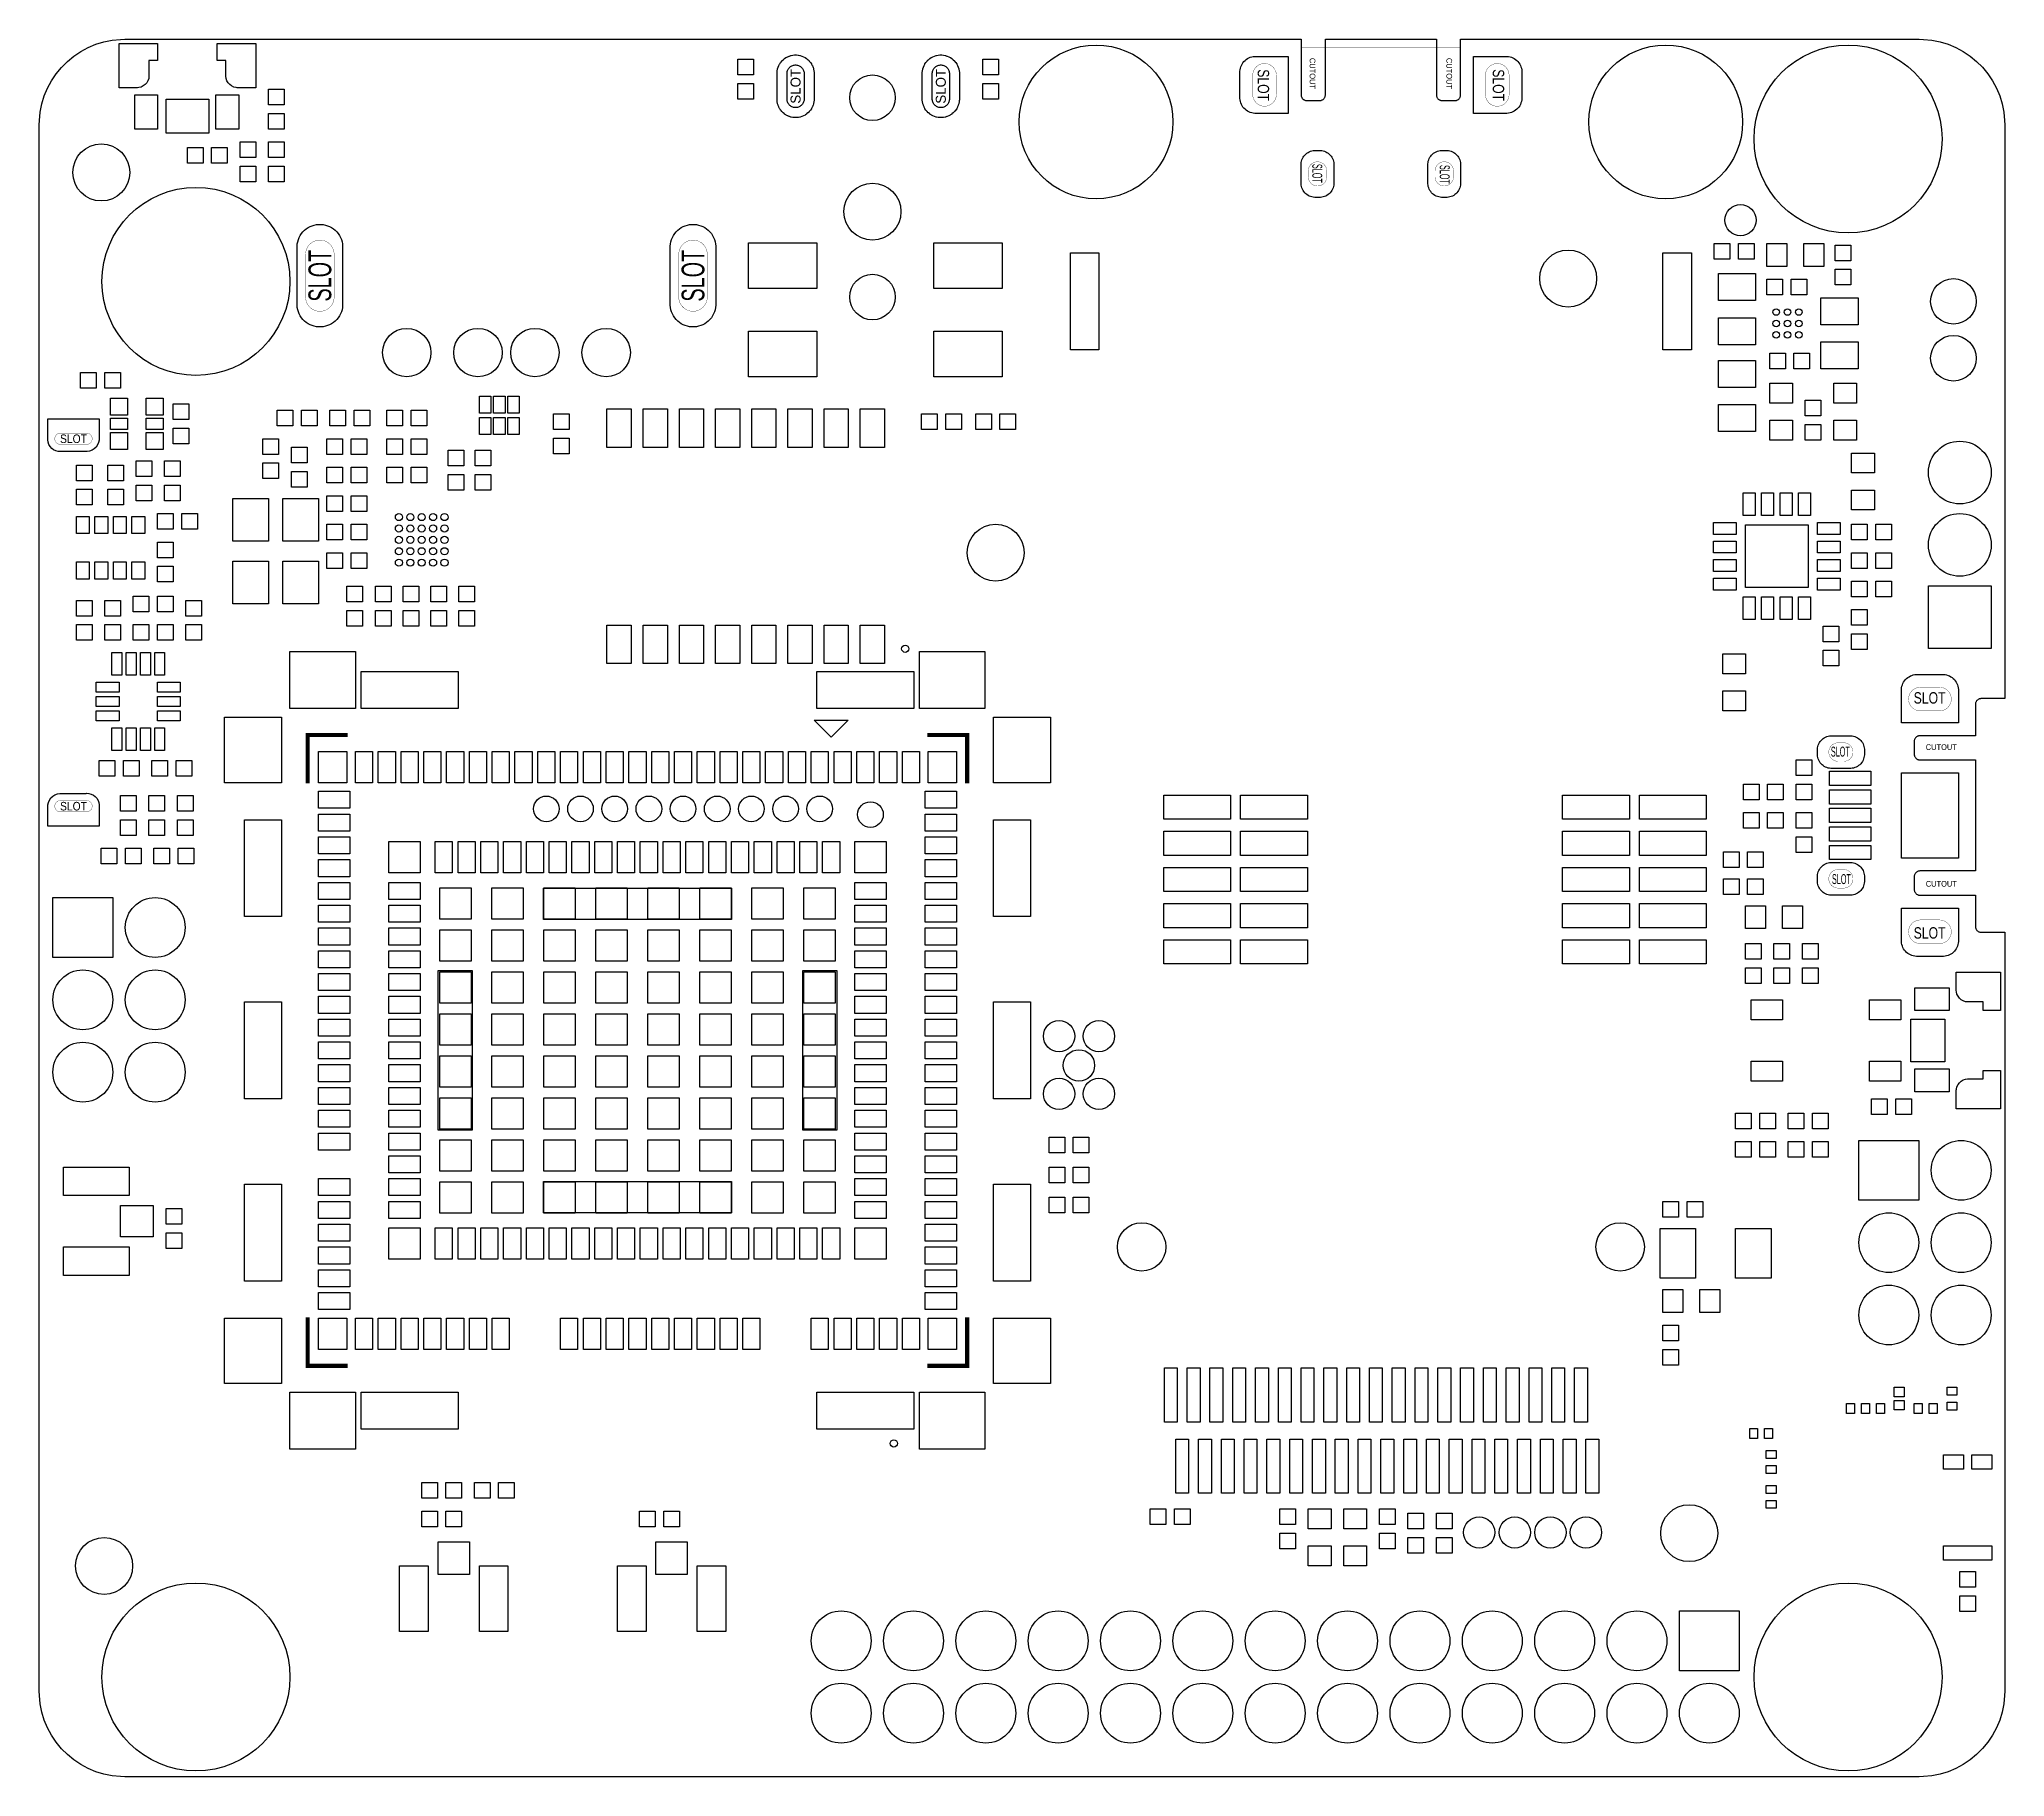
# Model space of a CAD drawing. Header units: metres. Extents: x -5.5 to 63.5, y -3.5 to 57.5.
import ezdxf
from ezdxf.enums import TextEntityAlignment as Align

# ---------------------------------------------------------------- set-up
doc = ezdxf.new("R2010")
doc.units = ezdxf.units.M

msp = doc.modelspace()

# ---------------------------------------------------------------- texts
at = {"layer": 'BOARD_OUTLINE'}
for s, height, rotation, width, p in [('CUTOUT', 0.2, 270, 0.9, (39.2, 56.3)), ('CUTOUT', 0.2, 270, 0.9, (44, 56.3)), ('SLOT', 0.4, 270, 0.8, (37.47564, 55.88924)), ('SLOT', 0.4, 270, 0.8, (45.72786, 55.88925)), ('SLOT', 0.35, 270, 0.5, (39.36554, 52.79271)), ('SLOT', 0.35, 270, 0.5, (43.84111, 52.7551)), ('SLOT', 0.8, 90, 0.65, (4.35, 49.2)), ('SLOT', 0.8, 90, 0.65, (17.45, 49.2))]:
    msp.add_text(s, height=height, rotation=rotation, dxfattribs=dict(at, width=width)).set_placement(p, align=Align.MIDDLE_CENTER)
for p in [(21.05, 55.85), (26.15, 55.85)]:
    msp.add_text('SLOT', height=0.35, rotation=90, dxfattribs=at).set_placement(p, align=Align.MIDDLE_CENTER)
for s, height, width, p in [('SLOT', 0.3, 0.9, (-4.3, 43.47506)), ('SLOT', 0.4, 0.8, (60.86425, 34.37786)), ('SLOT', 0.35, 0.5, (57.7301, 32.49111)), ('CUTOUT', 0.2, 0.9, (61.275, 32.65)), ('SLOT', 0.3, 0.9, (-4.3, 30.57494)), ('SLOT', 0.35, 0.5, (57.76771, 28.01554)), ('CUTOUT', 0.2, 0.9, (61.275, 27.85)), ('SLOT', 0.4, 0.8, (60.86424, 26.12564))]:
    msp.add_text(s, height=height, dxfattribs=dict(at, width=width)).set_placement(p, align=Align.MIDDLE_CENTER)

# ---------------------------------------------------------------- linework, layer by layer
at = {"layer": 'BOARD_OUTLINE'}
msp.add_lwpolyline([(43.55, 57.5), (43.55, 55.54017), (43.55193, 55.52062), (43.55576, 55.50135), (43.56147, 55.48254), (43.56899, 55.46439), (43.57825, 55.44706), (43.58917, 55.43072), (43.60163, 55.41553), (43.61553, 55.40163), (43.63072, 55.38917), (43.64706, 55.37825), (43.66439, 55.36899), (43.68254, 55.36147), (43.70135, 55.35576), (43.72062, 55.35193), (43.74017, 55.35), (44.20983, 55.35), (44.22938, 55.35193), (44.24865, 55.35576), (44.26746, 55.36147), (44.28561, 55.36899), (44.30294, 55.37825), (44.31928, 55.38917), (44.33447, 55.40163), (44.34837, 55.41553), (44.36083, 55.43072), (44.37175, 55.44706), (44.38101, 55.46439), (44.38853, 55.48254), (44.39424, 55.50135), (44.39807, 55.52062), (44.4, 55.54017), (44.4, 57.5), (60.5, 57.5), (60.64729, 57.4982), (60.94045, 57.46933), (61.22937, 57.41187), (61.51126, 57.32636), (61.78342, 57.21364), (62.04322, 57.07478), (62.28815, 56.91112), (62.51587, 56.72425), (62.72417, 56.51596), (62.91105, 56.28825), (63.07472, 56.04332), (63.21358, 55.78353), (63.32632, 55.51138), (63.41184, 55.22948), (63.46931, 54.94057), (63.49819, 54.64741), (63.5, 54.5), (63.5, 34.35), (62.66517, 34.35), (62.64562, 34.34807), (62.62635, 34.34424), (62.60754, 34.33853), (62.58939, 34.33101), (62.57206, 34.32175), (62.55572, 34.31083), (62.54053, 34.29837), (62.52663, 34.28447), (62.51417, 34.26928), (62.50325, 34.25294), (62.49399, 34.23561), (62.48647, 34.21746), (62.48076, 34.19865), (62.47693, 34.17938), (62.475, 34.15983), (62.475, 33.05), (60.51517, 33.05), (60.49562, 33.04807), (60.47635, 33.04424), (60.45754, 33.03853), (60.43939, 33.03101), (60.42206, 33.02175), (60.40572, 33.01083), (60.39053, 32.99837), (60.37663, 32.98447), (60.36417, 32.96928), (60.35325, 32.95294), (60.34399, 32.93561), (60.33647, 32.91746), (60.33076, 32.89865), (60.32693, 32.87938), (60.325, 32.85983), (60.325, 32.39017), (60.32693, 32.37062), (60.33076, 32.35135), (60.33647, 32.33254), (60.34399, 32.31439), (60.35325, 32.29706), (60.36417, 32.28072), (60.37663, 32.26553), (60.39053, 32.25163), (60.40572, 32.23917), (60.42206, 32.22825), (60.43939, 32.21899), (60.45754, 32.21147), (60.47635, 32.20576), (60.49562, 32.20193), (60.51517, 32.2), (62.475, 32.2), (62.475, 28.3), (60.51517, 28.3), (60.49562, 28.29807), (60.47635, 28.29424), (60.45754, 28.28853), (60.43939, 28.28101), (60.42206, 28.27175), (60.40572, 28.26083), (60.39053, 28.24837), (60.37663, 28.23447), (60.36417, 28.21928), (60.35325, 28.20294), (60.34399, 28.18561), (60.33647, 28.16746), (60.33076, 28.14865), (60.32693, 28.12938), (60.325, 28.10983), (60.325, 27.64017), (60.32693, 27.62062), (60.33076, 27.60135), (60.33647, 27.58254), (60.34399, 27.56439), (60.35325, 27.54706), (60.36417, 27.53072), (60.37663, 27.51553), (60.39053, 27.50163), (60.40572, 27.48917), (60.42206, 27.47825), (60.43939, 27.46899), (60.45754, 27.46147), (60.47635, 27.45576), (60.49562, 27.45193), (60.51517, 27.45), (62.475, 27.45), (62.475, 26.34017), (62.47693, 26.32062), (62.48076, 26.30135), (62.48647, 26.28254), (62.49399, 26.26439), (62.50325, 26.24706), (62.51417, 26.23072), (62.52663, 26.21553), (62.54053, 26.20163), (62.55572, 26.18917), (62.57206, 26.17825), (62.58939, 26.16899), (62.60754, 26.16147), (62.62635, 26.15576), (62.64562, 26.15193), (62.66517, 26.15), (63.5, 26.15), (63.5, -0.5), (63.4982, -0.64729), (63.46933, -0.94045), (63.41187, -1.22937), (63.32636, -1.51126), (63.21364, -1.78342), (63.07478, -2.04322), (62.91112, -2.28815), (62.72425, -2.51587), (62.51596, -2.72417), (62.28825, -2.91105), (62.04332, -3.07472), (61.78353, -3.21358), (61.51138, -3.32632), (61.22948, -3.41184), (60.94057, -3.46931), (60.64741, -3.49819), (60.5, -3.5), (-2.5, -3.5), (-2.64729, -3.4982), (-2.94045, -3.46933), (-3.22937, -3.41187), (-3.51126, -3.32636), (-3.78342, -3.21364), (-4.04322, -3.07478), (-4.28815, -2.91112), (-4.51587, -2.72425), (-4.72417, -2.51596), (-4.91105, -2.28825), (-5.07472, -2.04332), (-5.21358, -1.78353), (-5.32632, -1.51138), (-5.41184, -1.22948), (-5.46931, -0.94057), (-5.49819, -0.64741), (-5.5, -0.5), (-5.5, 54.5), (-5.4982, 54.64729), (-5.46933, 54.94045), (-5.41187, 55.22937), (-5.32636, 55.51126), (-5.21364, 55.78342), (-5.07478, 56.04322), (-4.91112, 56.28815), (-4.72425, 56.51587), (-4.51596, 56.72417), (-4.28825, 56.91105), (-4.04332, 57.07472), (-3.78353, 57.21358), (-3.51138, 57.32632), (-3.22948, 57.41184), (-2.94057, 57.46931), (-2.64741, 57.49819), (-2.5, 57.5), (38.8, 57.5), (38.8, 55.54017), (38.80193, 55.52062), (38.80576, 55.50135), (38.81147, 55.48254), (38.81899, 55.46439), (38.82825, 55.44706), (38.83917, 55.43072), (38.85163, 55.41553), (38.86553, 55.40163), (38.88072, 55.38917), (38.89706, 55.37825), (38.91439, 55.36899), (38.93254, 55.36147), (38.95135, 55.35576), (38.97062, 55.35193), (38.99017, 55.35), (39.45983, 55.35), (39.47938, 55.35193), (39.49865, 55.35576), (39.51746, 55.36147), (39.53561, 55.36899), (39.55294, 55.37825), (39.56928, 55.38917), (39.58447, 55.40163), (39.59837, 55.41553), (39.61083, 55.43072), (39.62175, 55.44706), (39.63101, 55.46439), (39.63853, 55.48254), (39.64424, 55.50135), (39.64807, 55.52062), (39.65, 55.54017), (39.65, 57.5), (43.55, 57.5)], close=True, dxfattribs=at)
for points in [[(21.33281, 56.40116), (21.34136, 56.37297), (21.34711, 56.34406), (21.35, 56.31474), (21.35, 55.38524), (21.34711, 55.35594), (21.34136, 55.32703), (21.3328, 55.29882), (21.32152, 55.27159), (21.30762, 55.24558), (21.29125, 55.22107), (21.27255, 55.19829), (21.25171, 55.17745), (21.22893, 55.15875), (21.20442, 55.14238), (21.17841, 55.12848), (21.15118, 55.1172), (21.12297, 55.10864), (21.09406, 55.10289), (21.06474, 55.1), (21.03526, 55.1), (21.00594, 55.10289), (20.97703, 55.10864), (20.94882, 55.1172), (20.92159, 55.12848), (20.89558, 55.14238), (20.87107, 55.15875), (20.84829, 55.17745), (20.82745, 55.19829), (20.80875, 55.22107), (20.79238, 55.24558), (20.77848, 55.27159), (20.7672, 55.29882), (20.75864, 55.32703), (20.75289, 55.35594), (20.75, 55.38526), (20.75, 56.31474), (20.75289, 56.34406), (20.75864, 56.37297), (20.7672, 56.40118), (20.77848, 56.42841), (20.79238, 56.45442), (20.80875, 56.47893), (20.82745, 56.50171), (20.84829, 56.52255), (20.87107, 56.54125), (20.89558, 56.55762), (20.92159, 56.57152), (20.94882, 56.5828), (20.97703, 56.59136), (21.00594, 56.59711), (21.03526, 56.6), (21.06474, 56.6), (21.09406, 56.59711), (21.12297, 56.59136), (21.15118, 56.5828), (21.17841, 56.57152), (21.20442, 56.55762), (21.22893, 56.54125), (21.25171, 56.52255), (21.27255, 56.50171), (21.29125, 56.47893), (21.30762, 56.45442), (21.32152, 56.42841), (21.33281, 56.40116)], [(26.43281, 56.40116), (26.44136, 56.37297), (26.44711, 56.34406), (26.45, 56.31474), (26.45, 55.38524), (26.44711, 55.35594), (26.44136, 55.32703), (26.4328, 55.29882), (26.42152, 55.27159), (26.40762, 55.24558), (26.39125, 55.22107), (26.37255, 55.19829), (26.35171, 55.17745), (26.32893, 55.15875), (26.30442, 55.14238), (26.27841, 55.12848), (26.25118, 55.1172), (26.22297, 55.10864), (26.19406, 55.10289), (26.16474, 55.1), (26.13526, 55.1), (26.10594, 55.10289), (26.07703, 55.10864), (26.04882, 55.1172), (26.02159, 55.12848), (25.99558, 55.14238), (25.97107, 55.15875), (25.94829, 55.17745), (25.92745, 55.19829), (25.90875, 55.22107), (25.89238, 55.24558), (25.87848, 55.27159), (25.8672, 55.29882), (25.85864, 55.32703), (25.85289, 55.35594), (25.85, 55.38526), (25.85, 56.31474), (25.85289, 56.34406), (25.85864, 56.37297), (25.8672, 56.40118), (25.87848, 56.42841), (25.89238, 56.45442), (25.90875, 56.47893), (25.92745, 56.50171), (25.94829, 56.52255), (25.97107, 56.54125), (25.99558, 56.55762), (26.02159, 56.57152), (26.04882, 56.5828), (26.07703, 56.59136), (26.10594, 56.59711), (26.13526, 56.6), (26.16474, 56.6), (26.19406, 56.59711), (26.22297, 56.59136), (26.25118, 56.5828), (26.27841, 56.57152), (26.30442, 56.55762), (26.32893, 56.54125), (26.35171, 56.52255), (26.37255, 56.50171), (26.39125, 56.47893), (26.40762, 56.45442), (26.42152, 56.42841), (26.43281, 56.40116)]]:
    msp.add_lwpolyline(points, dxfattribs=at)
at = {"layer": 'BOARD_OUTLINE', "const_width": 0.01}
for points in [[(37.93, 56.23501), (37.92975, 56.25538), (37.92576, 56.29593), (37.91782, 56.3359), (37.90599, 56.37489), (37.8904, 56.41253), (37.8712, 56.44847), (37.84857, 56.48235), (37.82272, 56.51385), (37.79391, 56.54267), (37.76242, 56.56852), (37.72854, 56.59116), (37.69261, 56.61037), (37.65496, 56.62597), (37.61597, 56.6378), (37.57601, 56.64575), (37.53546, 56.64975), (37.51499, 56.65), (37.49462, 56.64975), (37.45407, 56.64576), (37.4141, 56.63782), (37.37511, 56.62599), (37.33747, 56.6104), (37.30153, 56.5912), (37.26765, 56.56857), (37.23615, 56.54272), (37.20733, 56.51391), (37.18148, 56.48242), (37.15884, 56.44854), (37.13963, 56.41261), (37.12403, 56.37496), (37.1122, 56.33597), (37.10425, 56.29601), (37.10025, 56.25546), (37.1, 56.23501), (37.1, 55.56499), (37.10025, 55.54462), (37.10424, 55.50407), (37.11218, 55.4641), (37.12401, 55.42511), (37.1396, 55.38747), (37.1588, 55.35153), (37.18143, 55.31765), (37.20728, 55.28615), (37.23609, 55.25733), (37.26758, 55.23148), (37.30146, 55.20884), (37.33739, 55.18963), (37.37504, 55.17403), (37.41403, 55.1622), (37.45399, 55.15425), (37.49454, 55.15025), (37.51501, 55.15), (37.53538, 55.15025), (37.57593, 55.15424), (37.6159, 55.16218), (37.65489, 55.17401), (37.69253, 55.1896), (37.72847, 55.2088), (37.76235, 55.23143), (37.79385, 55.25728), (37.82267, 55.28609), (37.84852, 55.31758), (37.87116, 55.35146), (37.89037, 55.38739), (37.90597, 55.42504), (37.9178, 55.46403), (37.92575, 55.50399), (37.92975, 55.54454), (37.93, 55.56499), (37.93, 56.23501)], [(39.45491, 55.345), (39.46472, 55.34548), (39.47449, 55.34644), (39.4842, 55.34789), (39.49383, 55.3498), (39.50336, 55.35219), (39.51276, 55.35504), (39.522, 55.35835), (39.53107, 55.3621), (39.53995, 55.3663), (39.54861, 55.37093), (39.55703, 55.37598), (39.5652, 55.38143), (39.57308, 55.38728), (39.58067, 55.39351), (39.58795, 55.40011), (39.59489, 55.40705), (39.60149, 55.41433), (39.60772, 55.42192), (39.61357, 55.4298), (39.61902, 55.43797), (39.62407, 55.44639), (39.6287, 55.45505), (39.6329, 55.46393), (39.63665, 55.473), (39.63996, 55.48224), (39.64281, 55.49164), (39.6452, 55.50117), (39.64711, 55.5108), (39.64856, 55.52051), (39.64952, 55.53028), (39.65, 55.54009), (39.65, 57.225), (43.55, 57.225), (43.55, 55.54009), (43.55048, 55.53028), (43.55144, 55.52051), (43.55289, 55.5108), (43.5548, 55.50117), (43.55719, 55.49164), (43.56004, 55.48224), (43.56335, 55.473), (43.5671, 55.46393), (43.5713, 55.45505), (43.57593, 55.44639), (43.58098, 55.43797), (43.58643, 55.4298), (43.59228, 55.42192), (43.59851, 55.41433), (43.60511, 55.40705), (43.61205, 55.40011), (43.61933, 55.39351), (43.62692, 55.38728), (43.6348, 55.38143), (43.64297, 55.37598), (43.65139, 55.37093), (43.66005, 55.3663), (43.66893, 55.3621), (43.678, 55.35835), (43.68724, 55.35504), (43.69664, 55.35219), (43.70617, 55.3498), (43.7158, 55.34789), (43.72551, 55.34644), (43.73528, 55.34548), (43.74509, 55.345), (44.20491, 55.345), (44.21472, 55.34548), (44.22449, 55.34644), (44.2342, 55.34789), (44.24383, 55.3498), (44.25336, 55.35219), (44.26276, 55.35504), (44.272, 55.35835), (44.28107, 55.3621), (44.28995, 55.3663), (44.29861, 55.37093), (44.30703, 55.37598), (44.3152, 55.38143), (44.32308, 55.38728), (44.33067, 55.39351), (44.33795, 55.40011), (44.34489, 55.40705), (44.35149, 55.41433), (44.35772, 55.42192), (44.36357, 55.4298), (44.36902, 55.43797), (44.37407, 55.44639), (44.3787, 55.45505), (44.3829, 55.46393), (44.38665, 55.473), (44.38996, 55.48224), (44.39281, 55.49164), (44.3952, 55.50117), (44.39711, 55.5108), (44.39856, 55.52051), (44.39952, 55.53028), (44.4, 55.54009), (44.4, 57.225), (38.8, 57.225), (38.8, 55.54009), (38.80048, 55.53028), (38.80144, 55.52051), (38.80289, 55.5108), (38.8048, 55.50117), (38.80719, 55.49164), (38.81004, 55.48224), (38.81335, 55.473), (38.8171, 55.46393), (38.8213, 55.45505), (38.82593, 55.44639), (38.83098, 55.43797), (38.83643, 55.4298), (38.84228, 55.42192), (38.84851, 55.41433), (38.85511, 55.40705), (38.86205, 55.40011), (38.86933, 55.39351), (38.87692, 55.38728), (38.8848, 55.38143), (38.89297, 55.37598), (38.90139, 55.37093), (38.91005, 55.3663), (38.91893, 55.3621), (38.928, 55.35835), (38.93724, 55.35504), (38.94664, 55.35219), (38.95617, 55.3498), (38.9658, 55.34789), (38.97551, 55.34644), (38.98528, 55.34548), (38.99509, 55.345), (39.45491, 55.345)], [(45.27, 55.56499), (45.27025, 55.54462), (45.27424, 55.50407), (45.28218, 55.4641), (45.29401, 55.42511), (45.3096, 55.38747), (45.3288, 55.35153), (45.35143, 55.31765), (45.37728, 55.28615), (45.40609, 55.25733), (45.43758, 55.23148), (45.47146, 55.20884), (45.50739, 55.18963), (45.54504, 55.17403), (45.58403, 55.1622), (45.62399, 55.15425), (45.66454, 55.15025), (45.68501, 55.15), (45.70538, 55.15025), (45.74593, 55.15424), (45.7859, 55.16218), (45.82489, 55.17401), (45.86253, 55.1896), (45.89847, 55.2088), (45.93235, 55.23143), (45.96385, 55.25728), (45.99267, 55.28609), (46.01852, 55.31758), (46.04116, 55.35146), (46.06037, 55.38739), (46.07597, 55.42504), (46.0878, 55.46403), (46.09575, 55.50399), (46.09975, 55.54454), (46.1, 55.56499), (46.1, 56.23501), (46.09975, 56.25538), (46.09576, 56.29593), (46.08782, 56.3359), (46.07599, 56.37489), (46.0604, 56.41253), (46.0412, 56.44847), (46.01857, 56.48235), (45.99272, 56.51385), (45.96391, 56.54267), (45.93242, 56.56852), (45.89854, 56.59116), (45.86261, 56.61037), (45.82496, 56.62597), (45.78597, 56.6378), (45.74601, 56.64575), (45.70546, 56.64975), (45.68499, 56.65), (45.66462, 56.64975), (45.62407, 56.64576), (45.5841, 56.63782), (45.54511, 56.62599), (45.50747, 56.6104), (45.47153, 56.5912), (45.43765, 56.56857), (45.40615, 56.54272), (45.37733, 56.51391), (45.35148, 56.48242), (45.32884, 56.44854), (45.30963, 56.41261), (45.29403, 56.37496), (45.2822, 56.33597), (45.27425, 56.29601), (45.27025, 56.25546), (45.27, 56.23501), (45.27, 55.56499)], [(39.05, 52.67499), (39.05019, 52.65904), (39.05331, 52.62728), (39.05954, 52.59598), (39.0688, 52.56545), (39.08101, 52.53596), (39.09605, 52.50782), (39.11377, 52.48129), (39.13401, 52.45662), (39.15657, 52.43405), (39.18124, 52.41381), (39.20777, 52.39608), (39.23591, 52.38103), (39.26539, 52.36882), (39.29592, 52.35955), (39.32722, 52.35332), (39.35898, 52.35019), (39.37501, 52.35), (39.39096, 52.35019), (39.42272, 52.35331), (39.45402, 52.35954), (39.48455, 52.3688), (39.51404, 52.38101), (39.54218, 52.39605), (39.56871, 52.41377), (39.59338, 52.43401), (39.61595, 52.45657), (39.63619, 52.48124), (39.65392, 52.50777), (39.66897, 52.53591), (39.68118, 52.56539), (39.69045, 52.59592), (39.69668, 52.62722), (39.69981, 52.65898), (39.7, 52.67499), (39.7, 52.87501), (39.69981, 52.89096), (39.69669, 52.92272), (39.69046, 52.95402), (39.6812, 52.98455), (39.66899, 53.01404), (39.65395, 53.04218), (39.63623, 53.06871), (39.61599, 53.09338), (39.59343, 53.11595), (39.56876, 53.13619), (39.54223, 53.15392), (39.51409, 53.16897), (39.48461, 53.18118), (39.45408, 53.19045), (39.42278, 53.19668), (39.39102, 53.19981), (39.37499, 53.2), (39.35904, 53.19981), (39.32728, 53.19669), (39.29598, 53.19046), (39.26545, 53.1812), (39.23596, 53.16899), (39.20782, 53.15395), (39.18129, 53.13623), (39.15662, 53.11599), (39.13405, 53.09343), (39.11381, 53.06876), (39.09608, 53.04223), (39.08103, 53.01409), (39.06882, 52.98461), (39.05955, 52.95408), (39.05332, 52.92278), (39.05019, 52.89102), (39.05, 52.87501), (39.05, 52.67499)], [(43.5, 52.67499), (43.50019, 52.65904), (43.50331, 52.62728), (43.50954, 52.59598), (43.5188, 52.56545), (43.53101, 52.53596), (43.54605, 52.50782), (43.56377, 52.48129), (43.58401, 52.45662), (43.60657, 52.43405), (43.63124, 52.41381), (43.65777, 52.39608), (43.68591, 52.38103), (43.71539, 52.36882), (43.74592, 52.35955), (43.77722, 52.35332), (43.80898, 52.35019), (43.82501, 52.35), (43.84096, 52.35019), (43.87272, 52.35331), (43.90402, 52.35954), (43.93455, 52.3688), (43.96404, 52.38101), (43.99218, 52.39605), (44.01871, 52.41377), (44.04338, 52.43401), (44.06595, 52.45657), (44.08619, 52.48124), (44.10392, 52.50777), (44.11897, 52.53591), (44.13118, 52.56539), (44.14045, 52.59592), (44.14668, 52.62722), (44.14981, 52.65898), (44.15, 52.67499), (44.15, 52.87501), (44.14981, 52.89096), (44.14669, 52.92272), (44.14046, 52.95402), (44.1312, 52.98455), (44.11899, 53.01404), (44.10395, 53.04218), (44.08623, 53.06871), (44.06599, 53.09338), (44.04343, 53.11595), (44.01876, 53.13619), (43.99223, 53.15392), (43.96409, 53.16897), (43.93461, 53.18118), (43.90408, 53.19045), (43.87278, 53.19668), (43.84102, 53.19981), (43.82499, 53.2), (43.80904, 53.19981), (43.77728, 53.19669), (43.74598, 53.19046), (43.71545, 53.1812), (43.68596, 53.16899), (43.65782, 53.15395), (43.63129, 53.13623), (43.60662, 53.11599), (43.58405, 53.09343), (43.56381, 53.06876), (43.54608, 53.04223), (43.53103, 53.01409), (43.51882, 52.98461), (43.50955, 52.95408), (43.50332, 52.92278), (43.50019, 52.89102), (43.5, 52.87501), (43.5, 52.67499)], [(4.85, 48.42544), (4.84518, 48.37655), (4.8356, 48.32836), (4.82134, 48.28135), (4.80254, 48.23597), (4.77938, 48.19264), (4.75209, 48.15179), (4.72092, 48.11382), (4.68618, 48.07908), (4.64821, 48.04791), (4.60736, 48.02062), (4.56403, 47.99746), (4.51865, 47.97866), (4.47164, 47.9644), (4.42345, 47.95482), (4.37456, 47.95), (4.32544, 47.95), (4.27655, 47.95482), (4.22836, 47.9644), (4.18135, 47.97866), (4.13597, 47.99746), (4.09264, 48.02062), (4.05179, 48.04791), (4.01382, 48.07908), (3.97908, 48.11382), (3.94791, 48.15179), (3.92062, 48.19264), (3.89746, 48.23597), (3.87866, 48.28135), (3.8644, 48.32836), (3.85482, 48.37655), (3.85, 48.42544), (3.85, 49.97456), (3.85482, 50.02345), (3.8644, 50.07164), (3.87866, 50.11865), (3.89746, 50.16403), (3.92062, 50.20736), (3.94791, 50.24821), (3.97908, 50.28618), (4.01382, 50.32092), (4.05179, 50.35209), (4.09264, 50.37938), (4.13597, 50.40254), (4.18135, 50.42134), (4.22836, 50.4356), (4.27655, 50.44518), (4.32544, 50.45), (4.37456, 50.45), (4.42345, 50.44518), (4.47164, 50.4356), (4.51865, 50.42134), (4.56403, 50.40254), (4.60736, 50.37938), (4.64821, 50.35209), (4.68618, 50.32092), (4.72092, 50.28618), (4.75209, 50.24821), (4.77938, 50.20736), (4.80254, 50.16403), (4.82134, 50.11865), (4.8356, 50.07164), (4.84518, 50.02345), (4.85, 49.97456), (4.85, 48.42544)], [(17.95, 48.42544), (17.94518, 48.37655), (17.9356, 48.32836), (17.92134, 48.28135), (17.90254, 48.23597), (17.87938, 48.19264), (17.85209, 48.15179), (17.82092, 48.11382), (17.78618, 48.07908), (17.74821, 48.04791), (17.70736, 48.02062), (17.66403, 47.99746), (17.61865, 47.97866), (17.57164, 47.9644), (17.52345, 47.95482), (17.47456, 47.95), (17.42544, 47.95), (17.37655, 47.95482), (17.32836, 47.9644), (17.28135, 47.97866), (17.23597, 47.99746), (17.19264, 48.02062), (17.15179, 48.04791), (17.11382, 48.07908), (17.07908, 48.11382), (17.04791, 48.15179), (17.02062, 48.19264), (16.99746, 48.23597), (16.97866, 48.28135), (16.9644, 48.32836), (16.95482, 48.37655), (16.95, 48.42544), (16.95, 49.97456), (16.95482, 50.02345), (16.9644, 50.07164), (16.97866, 50.11865), (16.99746, 50.16403), (17.02062, 50.20736), (17.04791, 50.24821), (17.07908, 50.28618), (17.11382, 50.32092), (17.15179, 50.35209), (17.19264, 50.37938), (17.23597, 50.40254), (17.28135, 50.42134), (17.32836, 50.4356), (17.37655, 50.44518), (17.42544, 50.45), (17.47456, 50.45), (17.52345, 50.44518), (17.57164, 50.4356), (17.61865, 50.42134), (17.66403, 50.40254), (17.70736, 50.37938), (17.74821, 50.35209), (17.78618, 50.32092), (17.82092, 50.28618), (17.85209, 50.24821), (17.87938, 50.20736), (17.90254, 50.16403), (17.92134, 50.11865), (17.9356, 50.07164), (17.94518, 50.02345), (17.95, 49.97456), (17.95, 48.42544)], [(-3.85, 43.275), (-4.75, 43.275), (-4.78214, 43.2761), (-4.82044, 43.28497), (-4.85628, 43.30114), (-4.88828, 43.324), (-4.9152, 43.35266), (-4.93601, 43.38602), (-4.94992, 43.4228), (-4.95638, 43.46158), (-4.95515, 43.50089), (-4.94628, 43.53919), (-4.93011, 43.57503), (-4.90725, 43.60703), (-4.87859, 43.63395), (-4.84523, 43.65476), (-4.80845, 43.66867), (-4.76967, 43.67513), (-3.83033, 43.67513), (-3.79155, 43.66867), (-3.75477, 43.65476), (-3.72141, 43.63395), (-3.69275, 43.60703), (-3.66989, 43.57503), (-3.65372, 43.53919), (-3.64485, 43.50089), (-3.64362, 43.46158), (-3.65008, 43.4228), (-3.66399, 43.38602), (-3.6848, 43.35266), (-3.71172, 43.324), (-3.74372, 43.30114), (-3.77956, 43.28497), (-3.81786, 43.2761), (-3.85, 43.275)], [(60.53999, 33.92), (60.51962, 33.92025), (60.47907, 33.92424), (60.4391, 33.93218), (60.40011, 33.94401), (60.36247, 33.9596), (60.32653, 33.9788), (60.29265, 34.00143), (60.26115, 34.02728), (60.23233, 34.05609), (60.20648, 34.08758), (60.18384, 34.12146), (60.16463, 34.15739), (60.14903, 34.19504), (60.1372, 34.23403), (60.12925, 34.27399), (60.12525, 34.31454), (60.125, 34.33501), (60.12525, 34.35538), (60.12924, 34.39593), (60.13718, 34.4359), (60.14901, 34.47489), (60.1646, 34.51253), (60.1838, 34.54847), (60.20643, 34.58235), (60.23228, 34.61385), (60.26109, 34.64267), (60.29258, 34.66852), (60.32646, 34.69116), (60.36239, 34.71037), (60.40004, 34.72597), (60.43903, 34.7378), (60.47899, 34.74575), (60.51954, 34.74975), (60.53999, 34.75), (61.21001, 34.75), (61.23038, 34.74975), (61.27093, 34.74576), (61.3109, 34.73782), (61.34989, 34.72599), (61.38753, 34.7104), (61.42347, 34.6912), (61.45735, 34.66857), (61.48885, 34.64272), (61.51767, 34.61391), (61.54352, 34.58242), (61.56616, 34.54854), (61.58537, 34.51261), (61.60097, 34.47496), (61.6128, 34.43597), (61.62075, 34.39601), (61.62475, 34.35546), (61.625, 34.33499), (61.62475, 34.31462), (61.62076, 34.27407), (61.61282, 34.2341), (61.60099, 34.19511), (61.5854, 34.15747), (61.5662, 34.12153), (61.54357, 34.08765), (61.51772, 34.05615), (61.48891, 34.02733), (61.45742, 34.00148), (61.42354, 33.97884), (61.38761, 33.95963), (61.34996, 33.94403), (61.31097, 33.9322), (61.27101, 33.92425), (61.23046, 33.92025), (61.21001, 33.92), (60.53999, 33.92)], [(57.64999, 32.15), (57.63404, 32.15019), (57.60228, 32.15331), (57.57098, 32.15954), (57.54045, 32.1688), (57.51096, 32.18101), (57.48282, 32.19605), (57.45629, 32.21377), (57.43162, 32.23401), (57.40905, 32.25657), (57.38881, 32.28124), (57.37108, 32.30777), (57.35603, 32.33591), (57.34382, 32.36539), (57.33455, 32.39592), (57.32832, 32.42722), (57.32519, 32.45898), (57.325, 32.47501), (57.32519, 32.49096), (57.32831, 32.52272), (57.33454, 32.55402), (57.3438, 32.58455), (57.35601, 32.61404), (57.37105, 32.64218), (57.38877, 32.66871), (57.40901, 32.69338), (57.43157, 32.71595), (57.45624, 32.73619), (57.48277, 32.75392), (57.51091, 32.76897), (57.54039, 32.78118), (57.57092, 32.79045), (57.60222, 32.79668), (57.63398, 32.79981), (57.64999, 32.8), (57.85001, 32.8), (57.86596, 32.79981), (57.89772, 32.79669), (57.92902, 32.79046), (57.95955, 32.7812), (57.98904, 32.76899), (58.01718, 32.75395), (58.04371, 32.73623), (58.06838, 32.71599), (58.09095, 32.69343), (58.11119, 32.66876), (58.12892, 32.64223), (58.14397, 32.61409), (58.15618, 32.58461), (58.16545, 32.55408), (58.17168, 32.52278), (58.17481, 32.49102), (58.175, 32.47499), (58.17481, 32.45904), (58.17169, 32.42728), (58.16546, 32.39598), (58.1562, 32.36545), (58.14399, 32.33596), (58.12895, 32.30782), (58.11123, 32.28129), (58.09099, 32.25662), (58.06843, 32.23405), (58.04376, 32.21381), (58.01723, 32.19608), (57.98909, 32.18103), (57.95961, 32.16882), (57.92908, 32.15955), (57.89778, 32.15332), (57.86602, 32.15019), (57.85001, 32.15), (57.64999, 32.15)], [(60.32, 28.10491), (60.32048, 28.11472), (60.32144, 28.12449), (60.32289, 28.1342), (60.3248, 28.14383), (60.32719, 28.15336), (60.33004, 28.16276), (60.33335, 28.172), (60.3371, 28.18107), (60.3413, 28.18995), (60.34593, 28.19861), (60.35098, 28.20703), (60.35643, 28.2152), (60.36228, 28.22308), (60.36851, 28.23067), (60.37511, 28.23795), (60.38205, 28.24489), (60.38933, 28.25149), (60.39692, 28.25772), (60.4048, 28.26357), (60.41297, 28.26902), (60.42139, 28.27407), (60.43005, 28.2787), (60.43893, 28.2829), (60.448, 28.28665), (60.45724, 28.28996), (60.46664, 28.29281), (60.47617, 28.2952), (60.4858, 28.29711), (60.49551, 28.29856), (60.50528, 28.29952), (60.51509, 28.3), (62.2, 28.3), (62.2, 32.2), (60.51509, 32.2), (60.50528, 32.20048), (60.49551, 32.20144), (60.4858, 32.20289), (60.47617, 32.2048), (60.46664, 32.20719), (60.45724, 32.21004), (60.448, 32.21335), (60.43893, 32.2171), (60.43005, 32.2213), (60.42139, 32.22593), (60.41297, 32.23098), (60.4048, 32.23643), (60.39692, 32.24228), (60.38933, 32.24851), (60.38205, 32.25511), (60.37511, 32.26205), (60.36851, 32.26933), (60.36228, 32.27692), (60.35643, 32.2848), (60.35098, 32.29297), (60.34593, 32.30139), (60.3413, 32.31005), (60.3371, 32.31893), (60.33335, 32.328), (60.33004, 32.33724), (60.32719, 32.34664), (60.3248, 32.35617), (60.32289, 32.3658), (60.32144, 32.37551), (60.32048, 32.38528), (60.32, 32.39509), (60.32, 32.85491), (60.32048, 32.86472), (60.32144, 32.87449), (60.32289, 32.8842), (60.3248, 32.89383), (60.32719, 32.90336), (60.33004, 32.91276), (60.33335, 32.922), (60.3371, 32.93107), (60.3413, 32.93995), (60.34593, 32.94861), (60.35098, 32.95703), (60.35643, 32.9652), (60.36228, 32.97308), (60.36851, 32.98067), (60.37511, 32.98795), (60.38205, 32.99489), (60.38933, 33.00149), (60.39692, 33.00772), (60.4048, 33.01357), (60.41297, 33.01902), (60.42139, 33.02407), (60.43005, 33.0287), (60.43893, 33.0329), (60.448, 33.03665), (60.45724, 33.03996), (60.46664, 33.04281), (60.47617, 33.0452), (60.4858, 33.04711), (60.49551, 33.04856), (60.50528, 33.04952), (60.51509, 33.05), (62.2, 33.05), (62.2, 27.45), (60.51509, 27.45), (60.50528, 27.45048), (60.49551, 27.45144), (60.4858, 27.45289), (60.47617, 27.4548), (60.46664, 27.45719), (60.45724, 27.46004), (60.448, 27.46335), (60.43893, 27.4671), (60.43005, 27.4713), (60.42139, 27.47593), (60.41297, 27.48098), (60.4048, 27.48643), (60.39692, 27.49228), (60.38933, 27.49851), (60.38205, 27.50511), (60.37511, 27.51205), (60.36851, 27.51933), (60.36228, 27.52692), (60.35643, 27.5348), (60.35098, 27.54297), (60.34593, 27.55139), (60.3413, 27.56005), (60.3371, 27.56893), (60.33335, 27.578), (60.33004, 27.58724), (60.32719, 27.59664), (60.3248, 27.60617), (60.32289, 27.6158), (60.32144, 27.62551), (60.32048, 27.63528), (60.32, 27.64509), (60.32, 28.10491)], [(-4.75, 30.775), (-3.85, 30.775), (-3.81786, 30.7739), (-3.77956, 30.76503), (-3.74372, 30.74886), (-3.71172, 30.726), (-3.6848, 30.69734), (-3.66399, 30.66398), (-3.65008, 30.6272), (-3.64362, 30.58842), (-3.64485, 30.54911), (-3.65372, 30.51081), (-3.66989, 30.47497), (-3.69275, 30.44297), (-3.72141, 30.41605), (-3.75477, 30.39524), (-3.79155, 30.38133), (-3.83033, 30.37487), (-4.76967, 30.37487), (-4.80845, 30.38133), (-4.84523, 30.39524), (-4.87859, 30.41605), (-4.90725, 30.44297), (-4.93011, 30.47497), (-4.94628, 30.51081), (-4.95515, 30.54911), (-4.95638, 30.58842), (-4.94992, 30.6272), (-4.93601, 30.66398), (-4.9152, 30.69734), (-4.88828, 30.726), (-4.85628, 30.74886), (-4.82044, 30.76503), (-4.78214, 30.7739), (-4.75, 30.775)], [(57.64999, 27.7), (57.63404, 27.70019), (57.60228, 27.70331), (57.57098, 27.70954), (57.54045, 27.7188), (57.51096, 27.73101), (57.48282, 27.74605), (57.45629, 27.76377), (57.43162, 27.78401), (57.40905, 27.80657), (57.38881, 27.83124), (57.37108, 27.85777), (57.35603, 27.88591), (57.34382, 27.91539), (57.33455, 27.94592), (57.32832, 27.97722), (57.32519, 28.00898), (57.325, 28.02501), (57.32519, 28.04096), (57.32831, 28.07272), (57.33454, 28.10402), (57.3438, 28.13455), (57.35601, 28.16404), (57.37105, 28.19218), (57.38877, 28.21871), (57.40901, 28.24338), (57.43157, 28.26595), (57.45624, 28.28619), (57.48277, 28.30392), (57.51091, 28.31897), (57.54039, 28.33118), (57.57092, 28.34045), (57.60222, 28.34668), (57.63398, 28.34981), (57.64999, 28.35), (57.85001, 28.35), (57.86596, 28.34981), (57.89772, 28.34669), (57.92902, 28.34046), (57.95955, 28.3312), (57.98904, 28.31899), (58.01718, 28.30395), (58.04371, 28.28623), (58.06838, 28.26599), (58.09095, 28.24343), (58.11119, 28.21876), (58.12892, 28.19223), (58.14397, 28.16409), (58.15618, 28.13461), (58.16545, 28.10408), (58.17168, 28.07278), (58.17481, 28.04102), (58.175, 28.02499), (58.17481, 28.00904), (58.17169, 27.97728), (58.16546, 27.94598), (58.1562, 27.91545), (58.14399, 27.88596), (58.12895, 27.85782), (58.11123, 27.83129), (58.09099, 27.80662), (58.06843, 27.78405), (58.04376, 27.76381), (58.01723, 27.74608), (57.98909, 27.73103), (57.95961, 27.71882), (57.92908, 27.70955), (57.89778, 27.70332), (57.86602, 27.70019), (57.85001, 27.7), (57.64999, 27.7)], [(61.21001, 26.58), (61.23038, 26.57975), (61.27093, 26.57576), (61.3109, 26.56782), (61.34989, 26.55599), (61.38753, 26.5404), (61.42347, 26.5212), (61.45735, 26.49857), (61.48885, 26.47272), (61.51767, 26.44391), (61.54352, 26.41242), (61.56616, 26.37854), (61.58537, 26.34261), (61.60097, 26.30496), (61.6128, 26.26597), (61.62075, 26.22601), (61.62475, 26.18546), (61.625, 26.16499), (61.62475, 26.14462), (61.62076, 26.10407), (61.61282, 26.0641), (61.60099, 26.02511), (61.5854, 25.98747), (61.5662, 25.95153), (61.54357, 25.91765), (61.51772, 25.88615), (61.48891, 25.85733), (61.45742, 25.83148), (61.42354, 25.80884), (61.38761, 25.78963), (61.34996, 25.77403), (61.31097, 25.7622), (61.27101, 25.75425), (61.23046, 25.75025), (61.21001, 25.75), (60.53999, 25.75), (60.51962, 25.75025), (60.47907, 25.75424), (60.4391, 25.76218), (60.40011, 25.77401), (60.36247, 25.7896), (60.32653, 25.8088), (60.29265, 25.83143), (60.26115, 25.85728), (60.23233, 25.88609), (60.20648, 25.91758), (60.18384, 25.95146), (60.16463, 25.98739), (60.14903, 26.02504), (60.1372, 26.06403), (60.12925, 26.10399), (60.12525, 26.14454), (60.125, 26.16501), (60.12525, 26.18538), (60.12924, 26.22593), (60.13718, 26.2659), (60.14901, 26.30489), (60.1646, 26.34253), (60.1838, 26.37847), (60.20643, 26.41235), (60.23228, 26.44385), (60.26109, 26.47267), (60.29258, 26.49852), (60.32646, 26.52116), (60.36239, 26.54037), (60.40004, 26.55597), (60.43903, 26.5678), (60.47899, 26.57575), (60.51954, 26.57975), (60.53999, 26.58), (61.21001, 26.58)]]:
    msp.add_lwpolyline(points, dxfattribs=at)
at = {"layer": 'SOLDER_MASK'}
for points in [[(-2.05, 55.8), (-2.7, 55.8), (-2.7, 57.35), (-1.35, 57.35), (-1.35, 56.75), (-1.65, 56.75), (-1.65, 56.2), (-1.66005, 56.12531), (-1.68747, 56.04628), (-1.72978, 55.97411), (-1.78536, 55.91158), (-1.85207, 55.86109), (-1.92735, 55.8246), (-2.0083, 55.80348), (-2.05, 55.8)], [(1.45, 55.8), (1.4083, 55.80348), (1.32735, 55.8246), (1.25207, 55.86109), (1.18536, 55.91158), (1.12978, 55.97411), (1.08747, 56.04628), (1.06005, 56.12531), (1.05, 56.2), (1.05, 56.75), (0.75, 56.75), (0.75, 57.35), (2.1, 57.35), (2.1, 55.8), (1.45, 55.8)], [(21.7, 56.32703), (21.7, 55.3656), (21.69952, 55.36319), (21.69398, 55.30696), (21.69326, 55.30211), (21.68176, 55.24429), (21.68057, 55.23952), (21.66345, 55.1831), (21.66179, 55.17848), (21.63923, 55.12402), (21.63714, 55.11959), (21.60935, 55.0676), (21.60683, 55.06339), (21.57408, 55.01437), (21.57115, 55.01043), (21.53375, 54.96486), (21.53046, 54.96122), (21.48878, 54.91954), (21.48514, 54.91625), (21.43957, 54.87885), (21.43563, 54.87592), (21.38661, 54.84317), (21.3824, 54.84065), (21.33041, 54.81286), (21.32598, 54.81077), (21.27152, 54.78821), (21.2669, 54.78655), (21.21048, 54.76943), (21.20571, 54.76824), (21.14789, 54.75674), (21.14304, 54.75602), (21.08438, 54.75024), (21.07948, 54.75), (21.02052, 54.75), (21.01562, 54.75024), (20.95696, 54.75602), (20.95211, 54.75674), (20.89429, 54.76824), (20.88952, 54.76943), (20.8331, 54.78655), (20.82848, 54.78821), (20.77402, 54.81077), (20.76959, 54.81286), (20.7176, 54.84065), (20.71339, 54.84317), (20.66437, 54.87592), (20.66043, 54.87885), (20.61486, 54.91625), (20.61122, 54.91954), (20.56954, 54.96122), (20.56625, 54.96486), (20.52885, 55.01043), (20.52592, 55.01437), (20.49317, 55.06339), (20.49065, 55.0676), (20.46286, 55.11959), (20.46077, 55.12402), (20.43821, 55.17848), (20.43655, 55.1831), (20.41943, 55.23952), (20.41824, 55.24429), (20.40674, 55.30211), (20.40602, 55.30696), (20.40024, 55.36562), (20.4, 55.37052), (20.4, 56.32948), (20.40024, 56.33438), (20.40602, 56.39304), (20.40674, 56.39789), (20.41824, 56.45571), (20.41943, 56.46048), (20.43655, 56.5169), (20.43821, 56.52152), (20.46077, 56.57598), (20.46286, 56.58041), (20.49065, 56.6324), (20.49317, 56.63661), (20.52592, 56.68563), (20.52885, 56.68957), (20.56625, 56.73514), (20.56954, 56.73878), (20.61122, 56.78046), (20.61486, 56.78375), (20.66043, 56.82115), (20.66437, 56.82408), (20.71339, 56.85683), (20.7176, 56.85935), (20.76959, 56.88714), (20.77402, 56.88923), (20.82848, 56.91179), (20.8331, 56.91345), (20.88952, 56.93057), (20.89429, 56.93176), (20.95211, 56.94326), (20.95696, 56.94398), (21.01562, 56.94976), (21.02052, 56.95), (21.07948, 56.95), (21.08438, 56.94976), (21.14304, 56.94398), (21.14789, 56.94326), (21.20571, 56.93176), (21.21048, 56.93057), (21.2669, 56.91345), (21.27152, 56.91179), (21.32598, 56.88923), (21.33041, 56.88714), (21.3824, 56.85935), (21.38661, 56.85683), (21.43563, 56.82408), (21.43957, 56.82115), (21.48514, 56.78375), (21.48878, 56.78046), (21.53046, 56.73878), (21.53375, 56.73514), (21.57115, 56.68957), (21.57408, 56.68563), (21.60683, 56.63661), (21.60935, 56.6324), (21.63714, 56.58041), (21.63923, 56.57598), (21.66179, 56.52152), (21.66345, 56.5169), (21.68057, 56.46048), (21.68176, 56.45571), (21.69326, 56.39789), (21.69398, 56.39304), (21.70024, 56.32948), (21.7, 56.32703)], [(26.8, 56.32703), (26.8, 55.3656), (26.79952, 55.36319), (26.79398, 55.30696), (26.79326, 55.30211), (26.78176, 55.24429), (26.78057, 55.23952), (26.76345, 55.1831), (26.76179, 55.17848), (26.73923, 55.12402), (26.73714, 55.11959), (26.70935, 55.0676), (26.70683, 55.06339), (26.67408, 55.01437), (26.67115, 55.01043), (26.63375, 54.96486), (26.63046, 54.96122), (26.58878, 54.91954), (26.58514, 54.91625), (26.53957, 54.87885), (26.53563, 54.87592), (26.48661, 54.84317), (26.4824, 54.84065), (26.43041, 54.81286), (26.42598, 54.81077), (26.37152, 54.78821), (26.3669, 54.78655), (26.31048, 54.76943), (26.30571, 54.76824), (26.24789, 54.75674), (26.24304, 54.75602), (26.18438, 54.75024), (26.17948, 54.75), (26.12052, 54.75), (26.11562, 54.75024), (26.05696, 54.75602), (26.05211, 54.75674), (25.99429, 54.76824), (25.98952, 54.76943), (25.9331, 54.78655), (25.92848, 54.78821), (25.87402, 54.81077), (25.86959, 54.81286), (25.8176, 54.84065), (25.81339, 54.84317), (25.76437, 54.87592), (25.76043, 54.87885), (25.71486, 54.91625), (25.71122, 54.91954), (25.66954, 54.96122), (25.66625, 54.96486), (25.62885, 55.01043), (25.62592, 55.01437), (25.59317, 55.06339), (25.59065, 55.0676), (25.56286, 55.11959), (25.56077, 55.12402), (25.53821, 55.17848), (25.53655, 55.1831), (25.51943, 55.23952), (25.51824, 55.24429), (25.50674, 55.30211), (25.50602, 55.30696), (25.50024, 55.36562), (25.5, 55.37052), (25.5, 56.32948), (25.50024, 56.33438), (25.50602, 56.39304), (25.50674, 56.39789), (25.51824, 56.45571), (25.51943, 56.46048), (25.53655, 56.5169), (25.53821, 56.52152), (25.56077, 56.57598), (25.56286, 56.58041), (25.59065, 56.6324), (25.59317, 56.63661), (25.62592, 56.68563), (25.62885, 56.68957), (25.66625, 56.73514), (25.66954, 56.73878), (25.71122, 56.78046), (25.71486, 56.78375), (25.76043, 56.82115), (25.76437, 56.82408), (25.81339, 56.85683), (25.8176, 56.85935), (25.86959, 56.88714), (25.87402, 56.88923), (25.92848, 56.91179), (25.9331, 56.91345), (25.98952, 56.93057), (25.99429, 56.93176), (26.05211, 56.94326), (26.05696, 56.94398), (26.11562, 56.94976), (26.12052, 56.95), (26.17948, 56.95), (26.18438, 56.94976), (26.24304, 56.94398), (26.24789, 56.94326), (26.30571, 56.93176), (26.31048, 56.93057), (26.3669, 56.91345), (26.37152, 56.91179), (26.42598, 56.88923), (26.43041, 56.88714), (26.4824, 56.85935), (26.48661, 56.85683), (26.53563, 56.82408), (26.53957, 56.82115), (26.58514, 56.78375), (26.58878, 56.78046), (26.63046, 56.73878), (26.63375, 56.73514), (26.67115, 56.68957), (26.67408, 56.68563), (26.70683, 56.63661), (26.70935, 56.6324), (26.73714, 56.58041), (26.73923, 56.57598), (26.76179, 56.52152), (26.76345, 56.5169), (26.78057, 56.46048), (26.78176, 56.45571), (26.79326, 56.39789), (26.79398, 56.39304), (26.80024, 56.32948), (26.8, 56.32703)], [(38.35, 54.9), (37.19999, 54.9), (37.17296, 54.90034), (37.11921, 54.90564), (37.06625, 54.91617), (37.01457, 54.93185), (36.96468, 54.95252), (36.91705, 54.97798), (36.87215, 55.00798), (36.8304, 55.04224), (36.79222, 55.08043), (36.75796, 55.12217), (36.72796, 55.16708), (36.7025, 55.21471), (36.68183, 55.2646), (36.66616, 55.31628), (36.65562, 55.36924), (36.65033, 55.42299), (36.65, 55.44999), (36.65, 56.35001), (36.65034, 56.37704), (36.65564, 56.43079), (36.66617, 56.48375), (36.68185, 56.53543), (36.70252, 56.58532), (36.72798, 56.63295), (36.75798, 56.67785), (36.79224, 56.7196), (36.83043, 56.75778), (36.87217, 56.79204), (36.91708, 56.82204), (36.96471, 56.8475), (37.0146, 56.86817), (37.06628, 56.88384), (37.11924, 56.89438), (37.17299, 56.89967), (37.19999, 56.9), (38.35, 56.9), (38.35, 54.9)], [(44.85, 56.9), (46.00001, 56.9), (46.02704, 56.89966), (46.08079, 56.89436), (46.13375, 56.88383), (46.18543, 56.86815), (46.23532, 56.84748), (46.28295, 56.82202), (46.32785, 56.79202), (46.3696, 56.75776), (46.40778, 56.71957), (46.44204, 56.67783), (46.47204, 56.63292), (46.4975, 56.58529), (46.51817, 56.5354), (46.53384, 56.48372), (46.54438, 56.43076), (46.54967, 56.37701), (46.55, 56.35001), (46.55, 55.44999), (46.54966, 55.42296), (46.54436, 55.36921), (46.53383, 55.31625), (46.51815, 55.26457), (46.49748, 55.21468), (46.47202, 55.16705), (46.44202, 55.12215), (46.40776, 55.0804), (46.36957, 55.04222), (46.32783, 55.00796), (46.28292, 54.97796), (46.23529, 54.9525), (46.1854, 54.93183), (46.13372, 54.91616), (46.08076, 54.90562), (46.02701, 54.90033), (46.00001, 54.9), (44.85, 54.9), (44.85, 56.9)], [(38.8, 52.45), (38.8, 53.1), (38.80031, 53.12454), (38.80512, 53.1734), (38.8147, 53.22155), (38.82895, 53.26854), (38.84774, 53.3139), (38.87088, 53.3572), (38.89816, 53.39802), (38.92931, 53.43597), (38.96402, 53.47069), (39.00197, 53.50184), (39.0428, 53.52912), (39.0861, 53.55226), (39.13145, 53.57105), (39.17844, 53.5853), (39.22659, 53.59488), (39.27545, 53.5997), (39.3, 53.6), (39.45, 53.6), (39.47454, 53.59969), (39.5234, 53.59488), (39.57155, 53.5853), (39.61854, 53.57105), (39.6639, 53.55226), (39.7072, 53.52912), (39.74802, 53.50184), (39.78597, 53.47069), (39.82069, 53.43598), (39.85184, 53.39803), (39.87912, 53.3572), (39.90226, 53.3139), (39.92105, 53.26855), (39.9353, 53.22156), (39.94488, 53.17341), (39.9497, 53.12455), (39.95, 53.1), (39.95, 52.45), (39.94969, 52.42546), (39.94488, 52.3766), (39.9353, 52.32845), (39.92105, 52.28146), (39.90226, 52.2361), (39.87912, 52.1928), (39.85184, 52.15198), (39.82069, 52.11403), (39.78598, 52.07931), (39.74803, 52.04816), (39.7072, 52.02088), (39.6639, 51.99774), (39.61855, 51.97895), (39.57156, 51.9647), (39.52341, 51.95512), (39.47455, 51.9503), (39.45, 51.95), (39.3, 51.95), (39.27546, 51.95031), (39.2266, 51.95512), (39.17845, 51.9647), (39.13146, 51.97895), (39.0861, 51.99774), (39.0428, 52.02088), (39.00198, 52.04816), (38.96403, 52.07931), (38.92931, 52.11402), (38.89816, 52.15197), (38.87088, 52.1928), (38.84774, 52.2361), (38.82895, 52.28145), (38.8147, 52.32844), (38.80512, 52.37659), (38.8003, 52.42545), (38.8, 52.45)], [(43.25, 52.45), (43.25, 53.1), (43.25031, 53.12454), (43.25512, 53.1734), (43.2647, 53.22155), (43.27895, 53.26854), (43.29774, 53.3139), (43.32088, 53.3572), (43.34816, 53.39802), (43.37931, 53.43597), (43.41402, 53.47069), (43.45197, 53.50184), (43.4928, 53.52912), (43.5361, 53.55226), (43.58145, 53.57105), (43.62844, 53.5853), (43.67659, 53.59488), (43.72545, 53.5997), (43.75, 53.6), (43.9, 53.6), (43.92454, 53.59969), (43.9734, 53.59488), (44.02155, 53.5853), (44.06854, 53.57105), (44.1139, 53.55226), (44.1572, 53.52912), (44.19802, 53.50184), (44.23597, 53.47069), (44.27069, 53.43598), (44.30184, 53.39803), (44.32912, 53.3572), (44.35226, 53.3139), (44.37105, 53.26855), (44.3853, 53.22156), (44.39488, 53.17341), (44.3997, 53.12455), (44.4, 53.1), (44.4, 52.45), (44.39969, 52.42546), (44.39488, 52.3766), (44.3853, 52.32845), (44.37105, 52.28146), (44.35226, 52.2361), (44.32912, 52.1928), (44.30184, 52.15198), (44.27069, 52.11403), (44.23598, 52.07931), (44.19803, 52.04816), (44.1572, 52.02088), (44.1139, 51.99774), (44.06855, 51.97895), (44.02156, 51.9647), (43.97341, 51.95512), (43.92455, 51.9503), (43.9, 51.95), (43.75, 51.95), (43.72546, 51.95031), (43.6766, 51.95512), (43.62845, 51.9647), (43.58146, 51.97895), (43.5361, 51.99774), (43.4928, 52.02088), (43.45198, 52.04816), (43.41403, 52.07931), (43.37931, 52.11402), (43.34816, 52.15197), (43.32088, 52.1928), (43.29774, 52.2361), (43.27895, 52.28145), (43.2647, 52.32844), (43.25512, 52.37659), (43.2503, 52.42545), (43.25, 52.45)], [(5.15, 48.1607), (5.14229, 48.08247), (5.12696, 48.00538), (5.10414, 47.93016), (5.07406, 47.85755), (5.03701, 47.78822), (4.99334, 47.72287), (4.94347, 47.66211), (4.88789, 47.60653), (4.82713, 47.55666), (4.76178, 47.51299), (4.69245, 47.47594), (4.61984, 47.44586), (4.54462, 47.42304), (4.46753, 47.40771), (4.3893, 47.4), (4.3107, 47.4), (4.23247, 47.40771), (4.15538, 47.42304), (4.08016, 47.44586), (4.00755, 47.47594), (3.93822, 47.51299), (3.87287, 47.55666), (3.81211, 47.60653), (3.75653, 47.66211), (3.70666, 47.72287), (3.66299, 47.78822), (3.62594, 47.85755), (3.59586, 47.93016), (3.57304, 48.00538), (3.55771, 48.08247), (3.55, 48.1607), (3.55, 50.2393), (3.55771, 50.31753), (3.57304, 50.39462), (3.59586, 50.46984), (3.62594, 50.54245), (3.66299, 50.61178), (3.70666, 50.67713), (3.75653, 50.73789), (3.81211, 50.79347), (3.87287, 50.84334), (3.93822, 50.88701), (4.00755, 50.92406), (4.08016, 50.95414), (4.15538, 50.97696), (4.23247, 50.99229), (4.3107, 51), (4.3893, 51), (4.46753, 50.99229), (4.54462, 50.97696), (4.61984, 50.95414), (4.69245, 50.92406), (4.76178, 50.88701), (4.82713, 50.84334), (4.88789, 50.79347), (4.94347, 50.73789), (4.99334, 50.67713), (5.03701, 50.61178), (5.07406, 50.54245), (5.10414, 50.46984), (5.12696, 50.39462), (5.14229, 50.31753), (5.15, 50.2393), (5.15, 48.1607)], [(18.25, 48.1607), (18.24229, 48.08247), (18.22696, 48.00538), (18.20414, 47.93016), (18.17406, 47.85755), (18.13701, 47.78822), (18.09334, 47.72287), (18.04347, 47.66211), (17.98789, 47.60653), (17.92713, 47.55666), (17.86178, 47.51299), (17.79245, 47.47594), (17.71984, 47.44586), (17.64462, 47.42304), (17.56753, 47.40771), (17.4893, 47.4), (17.4107, 47.4), (17.33247, 47.40771), (17.25538, 47.42304), (17.18016, 47.44586), (17.10755, 47.47594), (17.03822, 47.51299), (16.97287, 47.55666), (16.91211, 47.60653), (16.85653, 47.66211), (16.80666, 47.72287), (16.76299, 47.78822), (16.72594, 47.85755), (16.69586, 47.93016), (16.67304, 48.00538), (16.65771, 48.08247), (16.65, 48.1607), (16.65, 50.2393), (16.65771, 50.31753), (16.67304, 50.39462), (16.69586, 50.46984), (16.72594, 50.54245), (16.76299, 50.61178), (16.80666, 50.67713), (16.85653, 50.73789), (16.91211, 50.79347), (16.97287, 50.84334), (17.03822, 50.88701), (17.10755, 50.92406), (17.18016, 50.95414), (17.25538, 50.97696), (17.33247, 50.99229), (17.4107, 51), (17.4893, 51), (17.56753, 50.99229), (17.64462, 50.97696), (17.71984, 50.95414), (17.79245, 50.92406), (17.86178, 50.88701), (17.92713, 50.84334), (17.98789, 50.79347), (18.04347, 50.73789), (18.09334, 50.67713), (18.13701, 50.61178), (18.17406, 50.54245), (18.20414, 50.46984), (18.22696, 50.39462), (18.24229, 50.31753), (18.25, 50.2393), (18.25, 48.1607)], [(-4.75, 43.025), (-4.75818, 43.02357), (-4.8417, 43.02848), (-4.92265, 43.0496), (-4.99793, 43.08609), (-5.06464, 43.13658), (-5.12022, 43.19911), (-5.16253, 43.27128), (-5.18995, 43.35031), (-5.20143, 43.43318), (-5.2, 43.475), (-5.2, 44.175), (-3.4, 44.175), (-3.4, 43.475), (-3.40192, 43.42999), (-3.42109, 43.34197), (-3.45707, 43.25939), (-3.50847, 43.18541), (-3.57331, 43.12289), (-3.64911, 43.07421), (-3.73294, 43.04126), (-3.8216, 43.02529), (-3.85, 43.025), (-4.75, 43.025)], [(63.025, 36.11), (60.825, 36.11), (60.825, 38.31), (63.025, 38.31), (63.025, 36.11)], [(61.875, 33.5), (59.875, 33.5), (59.875, 34.65001), (59.87533, 34.67701), (59.88062, 34.73076), (59.89116, 34.78372), (59.90683, 34.8354), (59.9275, 34.88529), (59.95296, 34.93292), (59.98296, 34.97783), (60.01722, 35.01957), (60.0554, 35.05776), (60.09715, 35.09202), (60.14205, 35.12202), (60.18968, 35.14748), (60.23957, 35.16815), (60.29125, 35.18383), (60.34421, 35.19436), (60.39796, 35.19966), (60.42499, 35.2), (61.32501, 35.2), (61.35201, 35.19967), (61.40576, 35.19438), (61.45872, 35.18384), (61.5104, 35.16817), (61.56029, 35.1475), (61.60792, 35.12204), (61.65283, 35.09204), (61.69457, 35.05778), (61.73276, 35.0196), (61.76702, 34.97785), (61.79702, 34.93295), (61.82248, 34.88532), (61.84315, 34.83543), (61.85883, 34.78375), (61.86936, 34.73079), (61.87466, 34.67704), (61.875, 34.65001), (61.875, 33.5)], [(57.425, 31.9), (57.40045, 31.9003), (57.35159, 31.90512), (57.30344, 31.9147), (57.25645, 31.92895), (57.2111, 31.94774), (57.1678, 31.97088), (57.12697, 31.99816), (57.08902, 32.02931), (57.05431, 32.06403), (57.02316, 32.10198), (56.99588, 32.1428), (56.97274, 32.1861), (56.95395, 32.23146), (56.9397, 32.27845), (56.93012, 32.3266), (56.92531, 32.37546), (56.925, 32.4), (56.925, 32.55), (56.9253, 32.57455), (56.93012, 32.62341), (56.9397, 32.67156), (56.95395, 32.71855), (56.97274, 32.7639), (56.99588, 32.8072), (57.02316, 32.84803), (57.05431, 32.88598), (57.08903, 32.92069), (57.12698, 32.95184), (57.1678, 32.97912), (57.2111, 33.00226), (57.25646, 33.02105), (57.30345, 33.0353), (57.3516, 33.04488), (57.40046, 33.04969), (57.425, 33.05), (58.075, 33.05), (58.09955, 33.0497), (58.14841, 33.04488), (58.19656, 33.0353), (58.24355, 33.02105), (58.2889, 33.00226), (58.3322, 32.97912), (58.37303, 32.95184), (58.41098, 32.92069), (58.44569, 32.88597), (58.47684, 32.84802), (58.50412, 32.8072), (58.52726, 32.7639), (58.54605, 32.71854), (58.5603, 32.67155), (58.56988, 32.6234), (58.57469, 32.57454), (58.575, 32.55), (58.575, 32.4), (58.5747, 32.37545), (58.56988, 32.32659), (58.5603, 32.27844), (58.54605, 32.23145), (58.52726, 32.1861), (58.50412, 32.1428), (58.47684, 32.10197), (58.44569, 32.06402), (58.41097, 32.02931), (58.37302, 31.99816), (58.3322, 31.97088), (58.2889, 31.94774), (58.24354, 31.92895), (58.19655, 31.9147), (58.1484, 31.90512), (58.09954, 31.90031), (58.075, 31.9), (57.425, 31.9)], [(-3.85, 31.025), (-3.84182, 31.02643), (-3.7583, 31.02152), (-3.67735, 31.0004), (-3.60207, 30.96391), (-3.53536, 30.91342), (-3.47978, 30.85089), (-3.43747, 30.77872), (-3.41005, 30.69969), (-3.39857, 30.61682), (-3.4, 30.575), (-3.4, 29.875), (-5.2, 29.875), (-5.2, 30.575), (-5.19808, 30.62001), (-5.17891, 30.70803), (-5.14293, 30.79061), (-5.09153, 30.86459), (-5.02669, 30.92711), (-4.95089, 30.97579), (-4.86706, 31.00874), (-4.7784, 31.02471), (-4.75, 31.025), (-3.85, 31.025)], [(57.425, 27.45), (57.40045, 27.4503), (57.35159, 27.45512), (57.30344, 27.4647), (57.25645, 27.47895), (57.2111, 27.49774), (57.1678, 27.52088), (57.12697, 27.54816), (57.08902, 27.57931), (57.05431, 27.61403), (57.02316, 27.65198), (56.99588, 27.6928), (56.97274, 27.7361), (56.95395, 27.78146), (56.9397, 27.82845), (56.93012, 27.8766), (56.92531, 27.92546), (56.925, 27.95), (56.925, 28.1), (56.9253, 28.12455), (56.93012, 28.17341), (56.9397, 28.22156), (56.95395, 28.26855), (56.97274, 28.3139), (56.99588, 28.3572), (57.02316, 28.39803), (57.05431, 28.43598), (57.08903, 28.47069), (57.12698, 28.50184), (57.1678, 28.52912), (57.2111, 28.55226), (57.25646, 28.57105), (57.30345, 28.5853), (57.3516, 28.59488), (57.40046, 28.59969), (57.425, 28.6), (58.075, 28.6), (58.09955, 28.5997), (58.14841, 28.59488), (58.19656, 28.5853), (58.24355, 28.57105), (58.2889, 28.55226), (58.3322, 28.52912), (58.37303, 28.50184), (58.41098, 28.47069), (58.44569, 28.43597), (58.47684, 28.39802), (58.50412, 28.3572), (58.52726, 28.3139), (58.54605, 28.26854), (58.5603, 28.22155), (58.56988, 28.1734), (58.57469, 28.12454), (58.575, 28.1), (58.575, 27.95), (58.5747, 27.92545), (58.56988, 27.87659), (58.5603, 27.82844), (58.54605, 27.78145), (58.52726, 27.7361), (58.50412, 27.6928), (58.47684, 27.65197), (58.44569, 27.61402), (58.41097, 27.57931), (58.37302, 27.54816), (58.3322, 27.52088), (58.2889, 27.49774), (58.24354, 27.47895), (58.19655, 27.4647), (58.1484, 27.45512), (58.09954, 27.45031), (58.075, 27.45), (57.425, 27.45)], [(-5.02, 25.265), (-5.02, 27.365), (-2.92, 27.365), (-2.92, 25.265), (-5.02, 25.265)], [(59.875, 27), (61.875, 27), (61.875, 25.84999), (61.87467, 25.82299), (61.86938, 25.76924), (61.85884, 25.71628), (61.84317, 25.6646), (61.8225, 25.61471), (61.79704, 25.56708), (61.76704, 25.52217), (61.73278, 25.48043), (61.6946, 25.44224), (61.65285, 25.40798), (61.60795, 25.37798), (61.56032, 25.35252), (61.51043, 25.33185), (61.45875, 25.31617), (61.40579, 25.30564), (61.35204, 25.30034), (61.32501, 25.3), (60.42499, 25.3), (60.39799, 25.30033), (60.34424, 25.30562), (60.29128, 25.31616), (60.2396, 25.33183), (60.18971, 25.3525), (60.14208, 25.37796), (60.09717, 25.40796), (60.05543, 25.44222), (60.01724, 25.4804), (59.98298, 25.52215), (59.95298, 25.56705), (59.92752, 25.61468), (59.90685, 25.66457), (59.89117, 25.71625), (59.88064, 25.76921), (59.87534, 25.82296), (59.875, 25.84999), (59.875, 27)], [(61.8, 24.1), (61.8, 24.75), (63.35, 24.75), (63.35, 23.4), (62.75, 23.4), (62.75, 23.7), (62.2, 23.7), (62.12531, 23.71005), (62.04628, 23.73747), (61.97411, 23.77978), (61.91158, 23.83536), (61.86109, 23.90207), (61.8246, 23.97735), (61.80348, 24.0583), (61.8, 24.1)], [(61.8, 20.6), (61.80348, 20.6417), (61.8246, 20.72265), (61.86109, 20.79793), (61.91158, 20.86464), (61.97411, 20.92022), (62.04628, 20.96253), (62.12531, 20.98995), (62.2, 21), (62.75, 21), (62.75, 21.3), (63.35, 21.3), (63.35, 19.95), (61.8, 19.95), (61.8, 20.6)], [(58.38, 16.74), (58.38, 18.84), (60.48, 18.84), (60.48, 16.74), (58.38, 16.74)], [(52.08, 2.32), (54.18, 2.32), (54.18, 0.22), (52.08, 0.22), (52.08, 2.32)]]:
    msp.add_lwpolyline(points, dxfattribs=at)
for centre, radius in [((31.6, 54.6), 2.7), ((51.6, 54.6), 2.7), ((58, 54), 3.3), ((0, 49), 3.3), ((61.7, 48.3), 0.8), ((7.4, 46.5), 0.85), ((9.9, 46.5), 0.85), ((11.9, 46.5), 0.85), ((14.4, 46.5), 0.85), ((61.7, 46.3), 0.8), ((61.925, 42.29), 1.1), ((61.925, 39.75), 1.1), ((-1.43, 26.315), 1.05), ((-3.97, 23.775), 1.05), ((-1.43, 23.775), 1.05), ((-3.97, 21.235), 1.05), ((-1.43, 21.235), 1.05), ((61.97, 17.79), 1.05), ((59.43, 15.25), 1.05), ((61.97, 15.25), 1.05), ((59.43, 12.71), 1.05), ((61.97, 12.71), 1.05), ((0, 0), 3.3), ((58, 0), 3.3), ((22.65, 1.27), 1.05), ((25.19, 1.27), 1.05), ((27.73, 1.27), 1.05), ((30.27, 1.27), 1.05), ((32.81, 1.27), 1.05), ((35.35, 1.27), 1.05), ((37.89, 1.27), 1.05), ((40.43, 1.27), 1.05), ((42.97, 1.27), 1.05), ((45.51, 1.27), 1.05), ((48.05, 1.27), 1.05), ((50.59, 1.27), 1.05), ((22.65, -1.27), 1.05), ((25.19, -1.27), 1.05), ((27.73, -1.27), 1.05), ((30.27, -1.27), 1.05), ((32.81, -1.27), 1.05), ((35.35, -1.27), 1.05), ((37.89, -1.27), 1.05), ((40.43, -1.27), 1.05), ((42.97, -1.27), 1.05), ((45.51, -1.27), 1.05), ((48.05, -1.27), 1.05), ((50.59, -1.27), 1.05), ((53.13, -1.27), 1.05)]:
    msp.add_circle(centre, radius, dxfattribs=at)
at = {"layer": 'SOLDER_MASK_1'}
for points in [[(19.025, 56.8), (19.575, 56.8), (19.575, 56.25), (19.025, 56.25), (19.025, 56.8)], [(19.025, 56.8), (19.575, 56.8), (19.575, 56.25), (19.025, 56.25), (19.025, 56.8)], [(27.625, 56.8), (28.175, 56.8), (28.175, 56.25), (27.625, 56.25), (27.625, 56.8)], [(27.625, 56.8), (28.175, 56.8), (28.175, 56.25), (27.625, 56.25), (27.625, 56.8)], [(19.575, 55.4), (19.025, 55.4), (19.025, 55.95), (19.575, 55.95), (19.575, 55.4)], [(19.575, 55.4), (19.025, 55.4), (19.025, 55.95), (19.575, 55.95), (19.575, 55.4)], [(28.175, 55.4), (27.625, 55.4), (27.625, 55.95), (28.175, 55.95), (28.175, 55.4)], [(28.175, 55.4), (27.625, 55.4), (27.625, 55.95), (28.175, 55.95), (28.175, 55.4)], [(-2.15, 54.35), (-2.15, 55.55), (-1.35, 55.55), (-1.35, 54.35), (-2.15, 54.35)], [(0.45, 54.2), (-1.05, 54.2), (-1.05, 55.4), (0.45, 55.4), (0.45, 54.2)], [(0.7, 54.35), (0.7, 55.55), (1.5, 55.55), (1.5, 54.35), (0.7, 54.35)], [(2.55, 55.75), (3.1, 55.75), (3.1, 55.2), (2.55, 55.2), (2.55, 55.75)], [(3.1, 54.35), (2.55, 54.35), (2.55, 54.9), (3.1, 54.9), (3.1, 54.35)], [(1.55, 53.9), (2.1, 53.9), (2.1, 53.35), (1.55, 53.35), (1.55, 53.9)], [(2.55, 53.9), (3.1, 53.9), (3.1, 53.35), (2.55, 53.35), (2.55, 53.9)], [(-0.3, 53.15), (-0.3, 53.7), (0.25, 53.7), (0.25, 53.15), (-0.3, 53.15)], [(1.1, 53.7), (1.1, 53.15), (0.55, 53.15), (0.55, 53.7), (1.1, 53.7)], [(2.1, 52.5), (1.55, 52.5), (1.55, 53.05), (2.1, 53.05), (2.1, 52.5)], [(3.1, 52.5), (2.55, 52.5), (2.55, 53.05), (3.1, 53.05), (3.1, 52.5)], [(19.4, 48.75), (19.4, 50.35), (21.8, 50.35), (21.8, 48.75), (19.4, 48.75)], [(25.9, 48.75), (25.9, 50.35), (28.3, 50.35), (28.3, 48.75), (25.9, 48.75)], [(31.7, 46.6), (30.7, 46.6), (30.7, 50), (31.7, 50), (31.7, 46.6)], [(52.5, 46.6), (51.5, 46.6), (51.5, 50), (52.5, 50), (52.5, 46.6)], [(53.3, 49.775), (53.3, 50.325), (53.85, 50.325), (53.85, 49.775), (53.3, 49.775)], [(54.7, 50.325), (54.7, 49.775), (54.15, 49.775), (54.15, 50.325), (54.7, 50.325)], [(55.15, 49.525), (55.15, 50.325), (55.85, 50.325), (55.85, 49.525), (55.15, 49.525)], [(57.15, 50.325), (57.15, 49.525), (56.45, 49.525), (56.45, 50.325), (57.15, 50.325)], [(57.55, 50.275), (58.1, 50.275), (58.1, 49.725), (57.55, 49.725), (57.55, 50.275)], [(53.45, 49.275), (54.75, 49.275), (54.75, 48.325), (53.45, 48.325), (53.45, 49.275)], [(55.15, 48.525), (55.15, 49.075), (55.7, 49.075), (55.7, 48.525), (55.15, 48.525)], [(56.55, 49.075), (56.55, 48.525), (56, 48.525), (56, 49.075), (56.55, 49.075)], [(58.1, 48.875), (57.55, 48.875), (57.55, 49.425), (58.1, 49.425), (58.1, 48.875)], [(57.05, 48.425), (58.35, 48.425), (58.35, 47.475), (57.05, 47.475), (57.05, 48.425)], [(54.75, 46.775), (53.45, 46.775), (53.45, 47.725), (54.75, 47.725), (54.75, 46.775)], [(19.4, 45.65), (19.4, 47.25), (21.8, 47.25), (21.8, 45.65), (19.4, 45.65)], [(25.9, 45.65), (25.9, 47.25), (28.3, 47.25), (28.3, 45.65), (25.9, 45.65)], [(55.25, 45.925), (55.25, 46.475), (55.8, 46.475), (55.8, 45.925), (55.25, 45.925)], [(56.65, 46.475), (56.65, 45.925), (56.1, 45.925), (56.1, 46.475), (56.65, 46.475)], [(58.35, 45.925), (57.05, 45.925), (57.05, 46.875), (58.35, 46.875), (58.35, 45.925)], [(-4.05, 45.25), (-4.05, 45.8), (-3.5, 45.8), (-3.5, 45.25), (-4.05, 45.25)], [(-2.65, 45.8), (-2.65, 45.25), (-3.2, 45.25), (-3.2, 45.8), (-2.65, 45.8)], [(53.45, 46.225), (54.75, 46.225), (54.75, 45.275), (53.45, 45.275), (53.45, 46.225)], [(-2.4, 44.3), (-3, 44.3), (-3, 44.9), (-2.4, 44.9), (-2.4, 44.3)], [(-1.15, 44.3), (-1.75, 44.3), (-1.75, 44.9), (-1.15, 44.9), (-1.15, 44.3)], [(10.35, 44.975), (10.35, 44.375), (9.95, 44.375), (9.95, 44.975), (10.35, 44.975)], [(10.85, 44.975), (10.85, 44.375), (10.45, 44.375), (10.45, 44.975), (10.85, 44.975)], [(11.35, 44.975), (11.35, 44.375), (10.95, 44.375), (10.95, 44.975), (11.35, 44.975)], [(55.25, 45.425), (56.05, 45.425), (56.05, 44.725), (55.25, 44.725), (55.25, 45.425)], [(57.5, 45.425), (58.3, 45.425), (58.3, 44.725), (57.5, 44.725), (57.5, 45.425)], [(-2.4, 43.8), (-3, 43.8), (-3, 44.2), (-2.4, 44.2), (-2.4, 43.8)], [(-1.15, 43.8), (-1.75, 43.8), (-1.75, 44.2), (-1.15, 44.2), (-1.15, 43.8)], [(-0.8, 44.7), (-0.25, 44.7), (-0.25, 44.15), (-0.8, 44.15), (-0.8, 44.7)], [(2.85, 43.925), (2.85, 44.475), (3.4, 44.475), (3.4, 43.925), (2.85, 43.925)], [(4.25, 44.475), (4.25, 43.925), (3.7, 43.925), (3.7, 44.475), (4.25, 44.475)], [(4.7, 43.925), (4.7, 44.475), (5.25, 44.475), (5.25, 43.925), (4.7, 43.925)], [(6.1, 44.475), (6.1, 43.925), (5.55, 43.925), (5.55, 44.475), (6.1, 44.475)], [(6.7, 43.925), (6.7, 44.475), (7.25, 44.475), (7.25, 43.925), (6.7, 43.925)], [(8.1, 44.475), (8.1, 43.925), (7.55, 43.925), (7.55, 44.475), (8.1, 44.475)], [(10.35, 44.225), (10.35, 43.625), (9.95, 43.625), (9.95, 44.225), (10.35, 44.225)], [(10.85, 44.225), (10.85, 43.625), (10.45, 43.625), (10.45, 44.225), (10.85, 44.225)], [(11.35, 44.225), (11.35, 43.625), (10.95, 43.625), (10.95, 44.225), (11.35, 44.225)], [(12.55, 44.35), (13.1, 44.35), (13.1, 43.8), (12.55, 43.8), (12.55, 44.35)], [(15.28, 44.52), (15.28, 43.17), (14.43, 43.17), (14.43, 44.52), (15.28, 44.52)], [(16.55, 44.52), (16.55, 43.17), (15.7, 43.17), (15.7, 44.52), (16.55, 44.52)], [(17.82, 44.52), (17.82, 43.17), (16.97, 43.17), (16.97, 44.52), (17.82, 44.52)], [(19.09, 44.52), (19.09, 43.17), (18.24, 43.17), (18.24, 44.52), (19.09, 44.52)], [(20.36, 44.52), (20.36, 43.17), (19.51, 43.17), (19.51, 44.52), (20.36, 44.52)], [(21.63, 44.52), (21.63, 43.17), (20.78, 43.17), (20.78, 44.52), (21.63, 44.52)], [(22.9, 44.52), (22.9, 43.17), (22.05, 43.17), (22.05, 44.52), (22.9, 44.52)], [(24.17, 44.52), (24.17, 43.17), (23.32, 43.17), (23.32, 44.52), (24.17, 44.52)], [(25.475, 43.8), (25.475, 44.35), (26.025, 44.35), (26.025, 43.8), (25.475, 43.8)], [(26.875, 44.35), (26.875, 43.8), (26.325, 43.8), (26.325, 44.35), (26.875, 44.35)], [(27.375, 43.8), (27.375, 44.35), (27.925, 44.35), (27.925, 43.8), (27.375, 43.8)], [(28.775, 44.35), (28.775, 43.8), (28.225, 43.8), (28.225, 44.35), (28.775, 44.35)], [(54.75, 43.725), (53.45, 43.725), (53.45, 44.675), (54.75, 44.675), (54.75, 43.725)], [(56.5, 44.825), (57.05, 44.825), (57.05, 44.275), (56.5, 44.275), (56.5, 44.825)], [(-2.4, 43.1), (-3, 43.1), (-3, 43.7), (-2.4, 43.7), (-2.4, 43.1)], [(-1.15, 43.1), (-1.75, 43.1), (-1.75, 43.7), (-1.15, 43.7), (-1.15, 43.1)], [(-0.25, 43.3), (-0.8, 43.3), (-0.8, 43.85), (-0.25, 43.85), (-0.25, 43.3)], [(2.35, 43.475), (2.9, 43.475), (2.9, 42.925), (2.35, 42.925), (2.35, 43.475)], [(4.6, 42.925), (4.6, 43.475), (5.15, 43.475), (5.15, 42.925), (4.6, 42.925)], [(6, 43.475), (6, 42.925), (5.45, 42.925), (5.45, 43.475), (6, 43.475)], [(6.7, 42.925), (6.7, 43.475), (7.25, 43.475), (7.25, 42.925), (6.7, 42.925)], [(8.1, 43.475), (8.1, 42.925), (7.55, 42.925), (7.55, 43.475), (8.1, 43.475)], [(13.1, 42.95), (12.55, 42.95), (12.55, 43.5), (13.1, 43.5), (13.1, 42.95)], [(56.05, 43.425), (55.25, 43.425), (55.25, 44.125), (56.05, 44.125), (56.05, 43.425)], [(57.05, 43.425), (56.5, 43.425), (56.5, 43.975), (57.05, 43.975), (57.05, 43.425)], [(58.3, 43.425), (57.5, 43.425), (57.5, 44.125), (58.3, 44.125), (58.3, 43.425)], [(3.35, 43.175), (3.9, 43.175), (3.9, 42.625), (3.35, 42.625), (3.35, 43.175)], [(8.85, 43.075), (9.4, 43.075), (9.4, 42.525), (8.85, 42.525), (8.85, 43.075)], [(9.8, 43.075), (10.35, 43.075), (10.35, 42.525), (9.8, 42.525), (9.8, 43.075)], [(58.125, 42.975), (58.925, 42.975), (58.925, 42.275), (58.125, 42.275), (58.125, 42.975)], [(-4.2, 42.55), (-3.65, 42.55), (-3.65, 42), (-4.2, 42), (-4.2, 42.55)], [(-3.1, 42.55), (-2.55, 42.55), (-2.55, 42), (-3.1, 42), (-3.1, 42.55)], [(-2.1, 42.7), (-1.55, 42.7), (-1.55, 42.15), (-2.1, 42.15), (-2.1, 42.7)], [(-1.1, 42.7), (-0.55, 42.7), (-0.55, 42.15), (-1.1, 42.15), (-1.1, 42.7)], [(2.9, 42.075), (2.35, 42.075), (2.35, 42.625), (2.9, 42.625), (2.9, 42.075)], [(3.9, 41.775), (3.35, 41.775), (3.35, 42.325), (3.9, 42.325), (3.9, 41.775)], [(4.6, 41.925), (4.6, 42.475), (5.15, 42.475), (5.15, 41.925), (4.6, 41.925)], [(6, 42.475), (6, 41.925), (5.45, 41.925), (5.45, 42.475), (6, 42.475)], [(6.7, 41.925), (6.7, 42.475), (7.25, 42.475), (7.25, 41.925), (6.7, 41.925)], [(8.1, 42.475), (8.1, 41.925), (7.55, 41.925), (7.55, 42.475), (8.1, 42.475)], [(9.4, 41.675), (8.85, 41.675), (8.85, 42.225), (9.4, 42.225), (9.4, 41.675)], [(10.35, 41.675), (9.8, 41.675), (9.8, 42.225), (10.35, 42.225), (10.35, 41.675)], [(-3.65, 41.15), (-4.2, 41.15), (-4.2, 41.7), (-3.65, 41.7), (-3.65, 41.15)], [(-2.55, 41.15), (-3.1, 41.15), (-3.1, 41.7), (-2.55, 41.7), (-2.55, 41.15)], [(-1.55, 41.3), (-2.1, 41.3), (-2.1, 41.85), (-1.55, 41.85), (-1.55, 41.3)], [(-0.55, 41.3), (-1.1, 41.3), (-1.1, 41.85), (-0.55, 41.85), (-0.55, 41.3)], [(4.6, 40.925), (4.6, 41.475), (5.15, 41.475), (5.15, 40.925), (4.6, 40.925)], [(6, 41.475), (6, 40.925), (5.45, 40.925), (5.45, 41.475), (6, 41.475)], [(54.315, 40.775), (54.315, 41.575), (54.735, 41.575), (54.735, 40.775), (54.315, 40.775)], [(54.965, 40.775), (54.965, 41.575), (55.385, 41.575), (55.385, 40.775), (54.965, 40.775)], [(55.615, 40.775), (55.615, 41.575), (56.035, 41.575), (56.035, 40.775), (55.615, 40.775)], [(56.265, 40.775), (56.265, 41.575), (56.685, 41.575), (56.685, 40.775), (56.265, 40.775)], [(58.925, 40.975), (58.125, 40.975), (58.125, 41.675), (58.925, 41.675), (58.925, 40.975)], [(-3.75, 40.75), (-3.75, 40.15), (-4.2, 40.15), (-4.2, 40.75), (-3.75, 40.75)], [(-3.1, 40.75), (-3.1, 40.15), (-3.55, 40.15), (-3.55, 40.75), (-3.1, 40.75)], [(-2.45, 40.75), (-2.45, 40.15), (-2.9, 40.15), (-2.9, 40.75), (-2.45, 40.75)], [(-1.8, 40.75), (-1.8, 40.15), (-2.25, 40.15), (-2.25, 40.75), (-1.8, 40.75)], [(-1.35, 40.3), (-1.35, 40.85), (-0.8, 40.85), (-0.8, 40.3), (-1.35, 40.3)], [(0.05, 40.85), (0.05, 40.3), (-0.5, 40.3), (-0.5, 40.85), (0.05, 40.85)], [(1.3, 41.375), (2.55, 41.375), (2.55, 39.875), (1.3, 39.875), (1.3, 41.375)], [(3.05, 41.375), (4.3, 41.375), (4.3, 39.875), (3.05, 39.875), (3.05, 41.375)], [(4.6, 39.925), (4.6, 40.475), (5.15, 40.475), (5.15, 39.925), (4.6, 39.925)], [(6, 40.475), (6, 39.925), (5.45, 39.925), (5.45, 40.475), (6, 40.475)], [(54.075, 40.115), (53.275, 40.115), (53.275, 40.535), (54.075, 40.535), (54.075, 40.115)], [(54.4, 38.25), (54.4, 40.45), (56.6, 40.45), (56.6, 38.25), (54.4, 38.25)], [(57.725, 40.115), (56.925, 40.115), (56.925, 40.535), (57.725, 40.535), (57.725, 40.115)], [(58.125, 39.925), (58.125, 40.475), (58.675, 40.475), (58.675, 39.925), (58.125, 39.925)], [(59.525, 40.475), (59.525, 39.925), (58.975, 39.925), (58.975, 40.475), (59.525, 40.475)], [(-1.35, 39.85), (-0.8, 39.85), (-0.8, 39.3), (-1.35, 39.3), (-1.35, 39.85)], [(4.6, 38.925), (4.6, 39.475), (5.15, 39.475), (5.15, 38.925), (4.6, 38.925)], [(6, 39.475), (6, 38.925), (5.45, 38.925), (5.45, 39.475), (6, 39.475)], [(54.075, 39.465), (53.275, 39.465), (53.275, 39.885), (54.075, 39.885), (54.075, 39.465)], [(57.725, 39.465), (56.925, 39.465), (56.925, 39.885), (57.725, 39.885), (57.725, 39.465)], [(58.125, 38.925), (58.125, 39.475), (58.675, 39.475), (58.675, 38.925), (58.125, 38.925)], [(59.525, 39.475), (59.525, 38.925), (58.975, 38.925), (58.975, 39.475), (59.525, 39.475)], [(-3.75, 39.15), (-3.75, 38.55), (-4.2, 38.55), (-4.2, 39.15), (-3.75, 39.15)], [(-3.1, 39.15), (-3.1, 38.55), (-3.55, 38.55), (-3.55, 39.15), (-3.1, 39.15)], [(-2.45, 39.15), (-2.45, 38.55), (-2.9, 38.55), (-2.9, 39.15), (-2.45, 39.15)], [(-1.8, 39.15), (-1.8, 38.55), (-2.25, 38.55), (-2.25, 39.15), (-1.8, 39.15)], [(-0.8, 38.45), (-1.35, 38.45), (-1.35, 39), (-0.8, 39), (-0.8, 38.45)], [(1.3, 39.175), (2.55, 39.175), (2.55, 37.675), (1.3, 37.675), (1.3, 39.175)], [(3.05, 39.175), (4.3, 39.175), (4.3, 37.675), (3.05, 37.675), (3.05, 39.175)], [(54.075, 38.815), (53.275, 38.815), (53.275, 39.235), (54.075, 39.235), (54.075, 38.815)], [(57.725, 38.815), (56.925, 38.815), (56.925, 39.235), (57.725, 39.235), (57.725, 38.815)], [(-2.2, 37.4), (-2.2, 37.95), (-1.65, 37.95), (-1.65, 37.4), (-2.2, 37.4)], [(-0.8, 37.95), (-0.8, 37.4), (-1.35, 37.4), (-1.35, 37.95), (-0.8, 37.95)], [(5.3, 38.3), (5.85, 38.3), (5.85, 37.75), (5.3, 37.75), (5.3, 38.3)], [(6.3, 38.3), (6.85, 38.3), (6.85, 37.75), (6.3, 37.75), (6.3, 38.3)], [(7.275, 38.3), (7.825, 38.3), (7.825, 37.75), (7.275, 37.75), (7.275, 38.3)], [(8.25, 38.3), (8.8, 38.3), (8.8, 37.75), (8.25, 37.75), (8.25, 38.3)], [(9.225, 38.3), (9.775, 38.3), (9.775, 37.75), (9.225, 37.75), (9.225, 38.3)], [(54.075, 38.165), (53.275, 38.165), (53.275, 38.585), (54.075, 38.585), (54.075, 38.165)], [(57.725, 38.165), (56.925, 38.165), (56.925, 38.585), (57.725, 38.585), (57.725, 38.165)], [(58.125, 37.925), (58.125, 38.475), (58.675, 38.475), (58.675, 37.925), (58.125, 37.925)], [(59.525, 38.475), (59.525, 37.925), (58.975, 37.925), (58.975, 38.475), (59.525, 38.475)], [(-4.2, 37.8), (-3.65, 37.8), (-3.65, 37.25), (-4.2, 37.25), (-4.2, 37.8)], [(-3.2, 37.8), (-2.65, 37.8), (-2.65, 37.25), (-3.2, 37.25), (-3.2, 37.8)], [(-0.35, 37.8), (0.2, 37.8), (0.2, 37.25), (-0.35, 37.25), (-0.35, 37.8)], [(5.85, 36.9), (5.3, 36.9), (5.3, 37.45), (5.85, 37.45), (5.85, 36.9)], [(6.85, 36.9), (6.3, 36.9), (6.3, 37.45), (6.85, 37.45), (6.85, 36.9)], [(7.825, 36.9), (7.275, 36.9), (7.275, 37.45), (7.825, 37.45), (7.825, 36.9)], [(8.8, 36.9), (8.25, 36.9), (8.25, 37.45), (8.8, 37.45), (8.8, 36.9)], [(9.775, 36.9), (9.225, 36.9), (9.225, 37.45), (9.775, 37.45), (9.775, 36.9)], [(54.315, 37.125), (54.315, 37.925), (54.735, 37.925), (54.735, 37.125), (54.315, 37.125)], [(54.965, 37.125), (54.965, 37.925), (55.385, 37.925), (55.385, 37.125), (54.965, 37.125)], [(55.615, 37.125), (55.615, 37.925), (56.035, 37.925), (56.035, 37.125), (55.615, 37.125)], [(56.265, 37.125), (56.265, 37.925), (56.685, 37.925), (56.685, 37.125), (56.265, 37.125)], [(58.125, 37.475), (58.675, 37.475), (58.675, 36.925), (58.125, 36.925), (58.125, 37.475)], [(-3.65, 36.4), (-4.2, 36.4), (-4.2, 36.95), (-3.65, 36.95), (-3.65, 36.4)], [(-2.65, 36.4), (-3.2, 36.4), (-3.2, 36.95), (-2.65, 36.95), (-2.65, 36.4)], [(-2.2, 36.4), (-2.2, 36.95), (-1.65, 36.95), (-1.65, 36.4), (-2.2, 36.4)], [(-0.8, 36.95), (-0.8, 36.4), (-1.35, 36.4), (-1.35, 36.95), (-0.8, 36.95)], [(0.2, 36.4), (-0.35, 36.4), (-0.35, 36.95), (0.2, 36.95), (0.2, 36.4)], [(14.43, 35.58), (14.43, 36.93), (15.28, 36.93), (15.28, 35.58), (14.43, 35.58)], [(15.7, 35.58), (15.7, 36.93), (16.55, 36.93), (16.55, 35.58), (15.7, 35.58)], [(16.97, 35.58), (16.97, 36.93), (17.82, 36.93), (17.82, 35.58), (16.97, 35.58)], [(18.24, 35.58), (18.24, 36.93), (19.09, 36.93), (19.09, 35.58), (18.24, 35.58)], [(19.51, 35.58), (19.51, 36.93), (20.36, 36.93), (20.36, 35.58), (19.51, 35.58)], [(20.78, 35.58), (20.78, 36.93), (21.63, 36.93), (21.63, 35.58), (20.78, 35.58)], [(22.05, 35.58), (22.05, 36.93), (22.9, 36.93), (22.9, 35.58), (22.05, 35.58)], [(23.32, 35.58), (23.32, 36.93), (24.17, 36.93), (24.17, 35.58), (23.32, 35.58)], [(57.125, 36.9), (57.675, 36.9), (57.675, 36.35), (57.125, 36.35), (57.125, 36.9)], [(58.675, 36.075), (58.125, 36.075), (58.125, 36.625), (58.675, 36.625), (58.675, 36.075)], [(-2.6, 35.975), (-2.6, 35.175), (-2.95, 35.175), (-2.95, 35.975), (-2.6, 35.975)], [(-2.1, 35.975), (-2.1, 35.175), (-2.45, 35.175), (-2.45, 35.975), (-2.1, 35.975)], [(-1.6, 35.975), (-1.6, 35.175), (-1.95, 35.175), (-1.95, 35.975), (-1.6, 35.975)], [(-1.1, 35.975), (-1.1, 35.175), (-1.45, 35.175), (-1.45, 35.975), (-1.1, 35.975)], [(5.6, 36), (5.6, 34), (3.3, 34), (3.3, 36), (5.6, 36)], [(27.7, 36), (27.7, 34), (25.4, 34), (25.4, 36), (27.7, 36)], [(53.6, 35.925), (54.4, 35.925), (54.4, 35.225), (53.6, 35.225), (53.6, 35.925)], [(57.675, 35.5), (57.125, 35.5), (57.125, 36.05), (57.675, 36.05), (57.675, 35.5)], [(9.2, 35.3), (9.2, 34), (5.8, 34), (5.8, 35.3), (9.2, 35.3)], [(25.2, 35.3), (25.2, 34), (21.8, 34), (21.8, 35.3), (25.2, 35.3)], [(-3.5, 34.925), (-2.7, 34.925), (-2.7, 34.575), (-3.5, 34.575), (-3.5, 34.925)], [(-0.55, 34.575), (-1.35, 34.575), (-1.35, 34.925), (-0.55, 34.925), (-0.55, 34.575)], [(54.4, 33.925), (53.6, 33.925), (53.6, 34.625), (54.4, 34.625), (54.4, 33.925)], [(-3.5, 34.425), (-2.7, 34.425), (-2.7, 34.075), (-3.5, 34.075), (-3.5, 34.425)], [(-3.5, 33.925), (-2.7, 33.925), (-2.7, 33.575), (-3.5, 33.575), (-3.5, 33.925)], [(-0.55, 34.075), (-1.35, 34.075), (-1.35, 34.425), (-0.55, 34.425), (-0.55, 34.075)], [(-0.55, 33.575), (-1.35, 33.575), (-1.35, 33.925), (-0.55, 33.925), (-0.55, 33.575)], [(-2.95, 32.525), (-2.95, 33.325), (-2.6, 33.325), (-2.6, 32.525), (-2.95, 32.525)], [(-2.45, 32.525), (-2.45, 33.325), (-2.1, 33.325), (-2.1, 32.525), (-2.45, 32.525)], [(-1.95, 32.525), (-1.95, 33.325), (-1.6, 33.325), (-1.6, 32.525), (-1.95, 32.525)], [(-1.45, 32.525), (-1.45, 33.325), (-1.1, 33.325), (-1.1, 32.525), (-1.45, 32.525)], [(1, 33.7), (3, 33.7), (3, 31.4), (1, 31.4), (1, 33.7)], [(22.3, 33), (21.7, 33.6), (22.9, 33.6), (22.3, 33)], [(28, 33.7), (30, 33.7), (30, 31.4), (28, 31.4), (28, 33.7)], [(4.3, 31.4), (4.3, 32.5), (5.3, 32.5), (5.3, 31.4), (4.3, 31.4)], [(6.2, 32.5), (6.2, 31.4), (5.6, 31.4), (5.6, 32.5), (6.2, 32.5)], [(7, 32.5), (7, 31.4), (6.4, 31.4), (6.4, 32.5), (7, 32.5)], [(7.8, 32.5), (7.8, 31.4), (7.2, 31.4), (7.2, 32.5), (7.8, 32.5)], [(8.6, 32.5), (8.6, 31.4), (8, 31.4), (8, 32.5), (8.6, 32.5)], [(9.4, 32.5), (9.4, 31.4), (8.8, 31.4), (8.8, 32.5), (9.4, 32.5)], [(10.2, 32.5), (10.2, 31.4), (9.6, 31.4), (9.6, 32.5), (10.2, 32.5)], [(11, 32.5), (11, 31.4), (10.4, 31.4), (10.4, 32.5), (11, 32.5)], [(11.8, 32.5), (11.8, 31.4), (11.2, 31.4), (11.2, 32.5), (11.8, 32.5)], [(12.6, 32.5), (12.6, 31.4), (12, 31.4), (12, 32.5), (12.6, 32.5)], [(13.4, 32.5), (13.4, 31.4), (12.8, 31.4), (12.8, 32.5), (13.4, 32.5)], [(14.2, 32.5), (14.2, 31.4), (13.6, 31.4), (13.6, 32.5), (14.2, 32.5)], [(15, 32.5), (15, 31.4), (14.4, 31.4), (14.4, 32.5), (15, 32.5)], [(15.8, 32.5), (15.8, 31.4), (15.2, 31.4), (15.2, 32.5), (15.8, 32.5)], [(16.6, 32.5), (16.6, 31.4), (16, 31.4), (16, 32.5), (16.6, 32.5)], [(17.4, 32.5), (17.4, 31.4), (16.8, 31.4), (16.8, 32.5), (17.4, 32.5)], [(18.2, 32.5), (18.2, 31.4), (17.6, 31.4), (17.6, 32.5), (18.2, 32.5)], [(19, 32.5), (19, 31.4), (18.4, 31.4), (18.4, 32.5), (19, 32.5)], [(19.8, 32.5), (19.8, 31.4), (19.2, 31.4), (19.2, 32.5), (19.8, 32.5)], [(20.6, 32.5), (20.6, 31.4), (20, 31.4), (20, 32.5), (20.6, 32.5)], [(21.4, 32.5), (21.4, 31.4), (20.8, 31.4), (20.8, 32.5), (21.4, 32.5)], [(22.2, 32.5), (22.2, 31.4), (21.6, 31.4), (21.6, 32.5), (22.2, 32.5)], [(23, 32.5), (23, 31.4), (22.4, 31.4), (22.4, 32.5), (23, 32.5)], [(23.8, 32.5), (23.8, 31.4), (23.2, 31.4), (23.2, 32.5), (23.8, 32.5)], [(24.6, 32.5), (24.6, 31.4), (24, 31.4), (24, 32.5), (24.6, 32.5)], [(25.4, 32.5), (25.4, 31.4), (24.8, 31.4), (24.8, 32.5), (25.4, 32.5)], [(26.7, 32.5), (26.7, 31.4), (25.7, 31.4), (25.7, 32.5), (26.7, 32.5)], [(-3.4, 31.625), (-3.4, 32.175), (-2.85, 32.175), (-2.85, 31.625), (-3.4, 31.625)], [(-2, 32.175), (-2, 31.625), (-2.55, 31.625), (-2.55, 32.175), (-2, 32.175)], [(-1.55, 31.625), (-1.55, 32.175), (-1, 32.175), (-1, 31.625), (-1.55, 31.625)], [(-0.15, 32.175), (-0.15, 31.625), (-0.7, 31.625), (-0.7, 32.175), (-0.15, 32.175)], [(56.175, 32.2), (56.725, 32.2), (56.725, 31.65), (56.175, 31.65), (56.175, 32.2)], [(58.8, 31.3), (57.35, 31.3), (57.35, 31.8), (58.8, 31.8), (58.8, 31.3)], [(61.875, 28.75), (59.875, 28.75), (59.875, 31.75), (61.875, 31.75), (61.875, 28.75)], [(4.3, 31.1), (5.4, 31.1), (5.4, 30.5), (4.3, 30.5), (4.3, 31.1)], [(25.6, 31.1), (26.7, 31.1), (26.7, 30.5), (25.6, 30.5), (25.6, 31.1)], [(54.325, 30.8), (54.325, 31.35), (54.875, 31.35), (54.875, 30.8), (54.325, 30.8)], [(55.725, 31.35), (55.725, 30.8), (55.175, 30.8), (55.175, 31.35), (55.725, 31.35)], [(56.725, 30.8), (56.175, 30.8), (56.175, 31.35), (56.725, 31.35), (56.725, 30.8)], [(58.8, 30.65), (57.35, 30.65), (57.35, 31.15), (58.8, 31.15), (58.8, 30.65)], [(-2.65, 30.95), (-2.1, 30.95), (-2.1, 30.4), (-2.65, 30.4), (-2.65, 30.95)], [(-1.65, 30.95), (-1.1, 30.95), (-1.1, 30.4), (-1.65, 30.4), (-1.65, 30.95)], [(-0.65, 30.95), (-0.1, 30.95), (-0.1, 30.4), (-0.65, 30.4), (-0.65, 30.95)], [(36.325, 30.115), (33.975, 30.115), (33.975, 30.965), (36.325, 30.965), (36.325, 30.115)], [(39.025, 30.115), (36.675, 30.115), (36.675, 30.965), (39.025, 30.965), (39.025, 30.115)], [(50.325, 30.115), (47.975, 30.115), (47.975, 30.965), (50.325, 30.965), (50.325, 30.115)], [(53.025, 30.115), (50.675, 30.115), (50.675, 30.965), (53.025, 30.965), (53.025, 30.115)], [(58.8, 30), (57.35, 30), (57.35, 30.5), (58.8, 30.5), (58.8, 30)], [(-2.1, 29.55), (-2.65, 29.55), (-2.65, 30.1), (-2.1, 30.1), (-2.1, 29.55)], [(-1.1, 29.55), (-1.65, 29.55), (-1.65, 30.1), (-1.1, 30.1), (-1.1, 29.55)], [(-0.1, 29.55), (-0.65, 29.55), (-0.65, 30.1), (-0.1, 30.1), (-0.1, 29.55)], [(1.7, 30.1), (3, 30.1), (3, 26.7), (1.7, 26.7), (1.7, 30.1)], [(4.3, 30.3), (5.4, 30.3), (5.4, 29.7), (4.3, 29.7), (4.3, 30.3)], [(25.6, 30.3), (26.7, 30.3), (26.7, 29.7), (25.6, 29.7), (25.6, 30.3)], [(28, 30.1), (29.3, 30.1), (29.3, 26.7), (28, 26.7), (28, 30.1)], [(36.325, 28.845), (33.975, 28.845), (33.975, 29.695), (36.325, 29.695), (36.325, 28.845)], [(39.025, 28.845), (36.675, 28.845), (36.675, 29.695), (39.025, 29.695), (39.025, 28.845)], [(50.325, 28.845), (47.975, 28.845), (47.975, 29.695), (50.325, 29.695), (50.325, 28.845)], [(53.025, 28.845), (50.675, 28.845), (50.675, 29.695), (53.025, 29.695), (53.025, 28.845)], [(54.325, 29.8), (54.325, 30.35), (54.875, 30.35), (54.875, 29.8), (54.325, 29.8)], [(55.725, 30.35), (55.725, 29.8), (55.175, 29.8), (55.175, 30.35), (55.725, 30.35)], [(56.175, 30.35), (56.725, 30.35), (56.725, 29.8), (56.175, 29.8), (56.175, 30.35)], [(58.8, 29.35), (57.35, 29.35), (57.35, 29.85), (58.8, 29.85), (58.8, 29.35)], [(-3.325, 28.55), (-3.325, 29.1), (-2.775, 29.1), (-2.775, 28.55), (-3.325, 28.55)], [(-1.925, 29.1), (-1.925, 28.55), (-2.475, 28.55), (-2.475, 29.1), (-1.925, 29.1)], [(-1.475, 28.55), (-1.475, 29.1), (-0.925, 29.1), (-0.925, 28.55), (-1.475, 28.55)], [(-0.075, 29.1), (-0.075, 28.55), (-0.625, 28.55), (-0.625, 29.1), (-0.075, 29.1)], [(4.3, 29.5), (5.4, 29.5), (5.4, 28.9), (4.3, 28.9), (4.3, 29.5)], [(6.77, 28.23), (6.77, 29.33), (7.87, 29.33), (7.87, 28.23), (6.77, 28.23)], [(8.4, 28.23), (8.4, 29.33), (9, 29.33), (9, 28.23), (8.4, 28.23)], [(9.2, 28.23), (9.2, 29.33), (9.8, 29.33), (9.8, 28.23), (9.2, 28.23)], [(10, 28.23), (10, 29.33), (10.6, 29.33), (10.6, 28.23), (10, 28.23)], [(10.8, 28.23), (10.8, 29.33), (11.4, 29.33), (11.4, 28.23), (10.8, 28.23)], [(11.6, 28.23), (11.6, 29.33), (12.2, 29.33), (12.2, 28.23), (11.6, 28.23)], [(12.4, 28.23), (12.4, 29.33), (13, 29.33), (13, 28.23), (12.4, 28.23)], [(13.2, 28.23), (13.2, 29.33), (13.8, 29.33), (13.8, 28.23), (13.2, 28.23)], [(14, 28.23), (14, 29.33), (14.6, 29.33), (14.6, 28.23), (14, 28.23)], [(14.8, 28.23), (14.8, 29.33), (15.4, 29.33), (15.4, 28.23), (14.8, 28.23)], [(15.6, 28.23), (15.6, 29.33), (16.2, 29.33), (16.2, 28.23), (15.6, 28.23)], [(16.4, 28.23), (16.4, 29.33), (17, 29.33), (17, 28.23), (16.4, 28.23)], [(17.2, 28.23), (17.2, 29.33), (17.8, 29.33), (17.8, 28.23), (17.2, 28.23)], [(18, 28.23), (18, 29.33), (18.6, 29.33), (18.6, 28.23), (18, 28.23)], [(18.8, 28.23), (18.8, 29.33), (19.4, 29.33), (19.4, 28.23), (18.8, 28.23)], [(19.6, 28.23), (19.6, 29.33), (20.2, 29.33), (20.2, 28.23), (19.6, 28.23)], [(20.4, 28.23), (20.4, 29.33), (21, 29.33), (21, 28.23), (20.4, 28.23)], [(21.2, 28.23), (21.2, 29.33), (21.8, 29.33), (21.8, 28.23), (21.2, 28.23)], [(22, 28.23), (22, 29.33), (22.6, 29.33), (22.6, 28.23), (22, 28.23)], [(23.13, 28.23), (23.13, 29.33), (24.23, 29.33), (24.23, 28.23), (23.13, 28.23)], [(25.6, 29.5), (26.7, 29.5), (26.7, 28.9), (25.6, 28.9), (25.6, 29.5)], [(56.725, 28.95), (56.175, 28.95), (56.175, 29.5), (56.725, 29.5), (56.725, 28.95)], [(58.8, 28.7), (57.35, 28.7), (57.35, 29.2), (58.8, 29.2), (58.8, 28.7)], [(4.3, 28.7), (5.4, 28.7), (5.4, 28.1), (4.3, 28.1), (4.3, 28.7)], [(25.6, 28.7), (26.7, 28.7), (26.7, 28.1), (25.6, 28.1), (25.6, 28.7)], [(36.325, 27.575), (33.975, 27.575), (33.975, 28.425), (36.325, 28.425), (36.325, 27.575)], [(39.025, 27.575), (36.675, 27.575), (36.675, 28.425), (39.025, 28.425), (39.025, 27.575)], [(50.325, 27.575), (47.975, 27.575), (47.975, 28.425), (50.325, 28.425), (50.325, 27.575)], [(53.025, 27.575), (50.675, 27.575), (50.675, 28.425), (53.025, 28.425), (53.025, 27.575)], [(53.625, 28.425), (53.625, 28.975), (54.175, 28.975), (54.175, 28.425), (53.625, 28.425)], [(55.025, 28.975), (55.025, 28.425), (54.475, 28.425), (54.475, 28.975), (55.025, 28.975)], [(4.3, 27.9), (5.4, 27.9), (5.4, 27.3), (4.3, 27.3), (4.3, 27.9)], [(7.87, 27.3), (6.77, 27.3), (6.77, 27.9), (7.87, 27.9), (7.87, 27.3)], [(8.5625, 26.6125), (8.5625, 27.7125), (9.6625, 27.7125), (9.6625, 26.6125), (8.5625, 26.6125)], [(10.3875, 26.6125), (10.3875, 27.7125), (11.4875, 27.7125), (11.4875, 26.6125), (10.3875, 26.6125)], [(18.8, 26.6), (12.2, 26.6), (12.2, 27.7), (18.8, 27.7), (18.8, 26.6)], [(12.2125, 26.6125), (12.2125, 27.7125), (13.3125, 27.7125), (13.3125, 26.6125), (12.2125, 26.6125)], [(14.0375, 26.6125), (14.0375, 27.7125), (15.1375, 27.7125), (15.1375, 26.6125), (14.0375, 26.6125)], [(15.8625, 26.6125), (15.8625, 27.7125), (16.9625, 27.7125), (16.9625, 26.6125), (15.8625, 26.6125)], [(17.6875, 26.6125), (17.6875, 27.7125), (18.7875, 27.7125), (18.7875, 26.6125), (17.6875, 26.6125)], [(19.5125, 26.6125), (19.5125, 27.7125), (20.6125, 27.7125), (20.6125, 26.6125), (19.5125, 26.6125)], [(21.3375, 26.6125), (21.3375, 27.7125), (22.4375, 27.7125), (22.4375, 26.6125), (21.3375, 26.6125)], [(24.23, 27.3), (23.13, 27.3), (23.13, 27.9), (24.23, 27.9), (24.23, 27.3)], [(25.6, 27.9), (26.7, 27.9), (26.7, 27.3), (25.6, 27.3), (25.6, 27.9)], [(53.625, 27.475), (53.625, 28.025), (54.175, 28.025), (54.175, 27.475), (53.625, 27.475)], [(55.025, 28.025), (55.025, 27.475), (54.475, 27.475), (54.475, 28.025), (55.025, 28.025)], [(4.3, 27.1), (5.4, 27.1), (5.4, 26.5), (4.3, 26.5), (4.3, 27.1)], [(7.87, 26.5), (6.77, 26.5), (6.77, 27.1), (7.87, 27.1), (7.87, 26.5)], [(24.23, 26.5), (23.13, 26.5), (23.13, 27.1), (24.23, 27.1), (24.23, 26.5)], [(25.6, 27.1), (26.7, 27.1), (26.7, 26.5), (25.6, 26.5), (25.6, 27.1)], [(36.325, 26.305), (33.975, 26.305), (33.975, 27.155), (36.325, 27.155), (36.325, 26.305)], [(39.025, 26.305), (36.675, 26.305), (36.675, 27.155), (39.025, 27.155), (39.025, 26.305)], [(50.325, 26.305), (47.975, 26.305), (47.975, 27.155), (50.325, 27.155), (50.325, 26.305)], [(53.025, 26.305), (50.675, 26.305), (50.675, 27.155), (53.025, 27.155), (53.025, 26.305)], [(54.4, 26.275), (54.4, 27.075), (55.1, 27.075), (55.1, 26.275), (54.4, 26.275)], [(56.4, 27.075), (56.4, 26.275), (55.7, 26.275), (55.7, 27.075), (56.4, 27.075)], [(4.3, 26.3), (5.4, 26.3), (5.4, 25.7), (4.3, 25.7), (4.3, 26.3)], [(7.87, 25.7), (6.77, 25.7), (6.77, 26.3), (7.87, 26.3), (7.87, 25.7)], [(8.5625, 25.1375), (8.5625, 26.2375), (9.6625, 26.2375), (9.6625, 25.1375), (8.5625, 25.1375)], [(10.3875, 25.1375), (10.3875, 26.2375), (11.4875, 26.2375), (11.4875, 25.1375), (10.3875, 25.1375)], [(12.2125, 25.1375), (12.2125, 26.2375), (13.3125, 26.2375), (13.3125, 25.1375), (12.2125, 25.1375)], [(14.0375, 25.1375), (14.0375, 26.2375), (15.1375, 26.2375), (15.1375, 25.1375), (14.0375, 25.1375)], [(15.8625, 25.1375), (15.8625, 26.2375), (16.9625, 26.2375), (16.9625, 25.1375), (15.8625, 25.1375)], [(17.6875, 25.1375), (17.6875, 26.2375), (18.7875, 26.2375), (18.7875, 25.1375), (17.6875, 25.1375)], [(19.5125, 25.1375), (19.5125, 26.2375), (20.6125, 26.2375), (20.6125, 25.1375), (19.5125, 25.1375)], [(21.3375, 25.1375), (21.3375, 26.2375), (22.4375, 26.2375), (22.4375, 25.1375), (21.3375, 25.1375)], [(24.23, 25.7), (23.13, 25.7), (23.13, 26.3), (24.23, 26.3), (24.23, 25.7)], [(25.6, 26.3), (26.7, 26.3), (26.7, 25.7), (25.6, 25.7), (25.6, 26.3)], [(36.325, 25.035), (33.975, 25.035), (33.975, 25.885), (36.325, 25.885), (36.325, 25.035)], [(39.025, 25.035), (36.675, 25.035), (36.675, 25.885), (39.025, 25.885), (39.025, 25.035)], [(50.325, 25.035), (47.975, 25.035), (47.975, 25.885), (50.325, 25.885), (50.325, 25.035)], [(53.025, 25.035), (50.675, 25.035), (50.675, 25.885), (53.025, 25.885), (53.025, 25.035)], [(54.4, 25.75), (54.95, 25.75), (54.95, 25.2), (54.4, 25.2), (54.4, 25.75)], [(55.4, 25.75), (55.95, 25.75), (55.95, 25.2), (55.4, 25.2), (55.4, 25.75)], [(56.4, 25.75), (56.95, 25.75), (56.95, 25.2), (56.4, 25.2), (56.4, 25.75)], [(4.3, 25.5), (5.4, 25.5), (5.4, 24.9), (4.3, 24.9), (4.3, 25.5)], [(7.87, 24.9), (6.77, 24.9), (6.77, 25.5), (7.87, 25.5), (7.87, 24.9)], [(24.23, 24.9), (23.13, 24.9), (23.13, 25.5), (24.23, 25.5), (24.23, 24.9)], [(25.6, 25.5), (26.7, 25.5), (26.7, 24.9), (25.6, 24.9), (25.6, 25.5)], [(54.95, 24.35), (54.4, 24.35), (54.4, 24.9), (54.95, 24.9), (54.95, 24.35)], [(55.95, 24.35), (55.4, 24.35), (55.4, 24.9), (55.95, 24.9), (55.95, 24.35)], [(56.95, 24.35), (56.4, 24.35), (56.4, 24.9), (56.95, 24.9), (56.95, 24.35)], [(4.3, 24.7), (5.4, 24.7), (5.4, 24.1), (4.3, 24.1), (4.3, 24.7)], [(7.87, 24.1), (6.77, 24.1), (6.77, 24.7), (7.87, 24.7), (7.87, 24.1)], [(8.5, 19.2), (8.5, 24.8), (9.7, 24.8), (9.7, 19.2), (8.5, 19.2)], [(8.5625, 23.6625), (8.5625, 24.7625), (9.6625, 24.7625), (9.6625, 23.6625), (8.5625, 23.6625)], [(10.3875, 23.6625), (10.3875, 24.7625), (11.4875, 24.7625), (11.4875, 23.6625), (10.3875, 23.6625)], [(12.2125, 23.6625), (12.2125, 24.7625), (13.3125, 24.7625), (13.3125, 23.6625), (12.2125, 23.6625)], [(14.0375, 23.6625), (14.0375, 24.7625), (15.1375, 24.7625), (15.1375, 23.6625), (14.0375, 23.6625)], [(15.8625, 23.6625), (15.8625, 24.7625), (16.9625, 24.7625), (16.9625, 23.6625), (15.8625, 23.6625)], [(17.6875, 23.6625), (17.6875, 24.7625), (18.7875, 24.7625), (18.7875, 23.6625), (17.6875, 23.6625)], [(19.5125, 23.6625), (19.5125, 24.7625), (20.6125, 24.7625), (20.6125, 23.6625), (19.5125, 23.6625)], [(22.5, 19.2), (21.3, 19.2), (21.3, 24.8), (22.5, 24.8), (22.5, 19.2)], [(21.3375, 23.6625), (21.3375, 24.7625), (22.4375, 24.7625), (22.4375, 23.6625), (21.3375, 23.6625)], [(24.23, 24.1), (23.13, 24.1), (23.13, 24.7), (24.23, 24.7), (24.23, 24.1)], [(25.6, 24.7), (26.7, 24.7), (26.7, 24.1), (25.6, 24.1), (25.6, 24.7)], [(60.35, 24.2), (61.55, 24.2), (61.55, 23.4), (60.35, 23.4), (60.35, 24.2)], [(1.7, 23.7), (3, 23.7), (3, 20.3), (1.7, 20.3), (1.7, 23.7)], [(4.3, 23.9), (5.4, 23.9), (5.4, 23.3), (4.3, 23.3), (4.3, 23.9)], [(7.87, 23.3), (6.77, 23.3), (6.77, 23.9), (7.87, 23.9), (7.87, 23.3)], [(24.23, 23.3), (23.13, 23.3), (23.13, 23.9), (24.23, 23.9), (24.23, 23.3)], [(25.6, 23.9), (26.7, 23.9), (26.7, 23.3), (25.6, 23.3), (25.6, 23.9)], [(28, 23.7), (29.3, 23.7), (29.3, 20.3), (28, 20.3), (28, 23.7)], [(54.6, 23.075), (54.6, 23.775), (55.7, 23.775), (55.7, 23.075), (54.6, 23.075)], [(58.75, 23.075), (58.75, 23.775), (59.85, 23.775), (59.85, 23.075), (58.75, 23.075)], [(4.3, 23.1), (5.4, 23.1), (5.4, 22.5), (4.3, 22.5), (4.3, 23.1)], [(7.87, 22.5), (6.77, 22.5), (6.77, 23.1), (7.87, 23.1), (7.87, 22.5)], [(8.5625, 22.1875), (8.5625, 23.2875), (9.6625, 23.2875), (9.6625, 22.1875), (8.5625, 22.1875)], [(10.3875, 22.1875), (10.3875, 23.2875), (11.4875, 23.2875), (11.4875, 22.1875), (10.3875, 22.1875)], [(12.2125, 22.1875), (12.2125, 23.2875), (13.3125, 23.2875), (13.3125, 22.1875), (12.2125, 22.1875)], [(14.0375, 22.1875), (14.0375, 23.2875), (15.1375, 23.2875), (15.1375, 22.1875), (14.0375, 22.1875)], [(15.8625, 22.1875), (15.8625, 23.2875), (16.9625, 23.2875), (16.9625, 22.1875), (15.8625, 22.1875)], [(17.6875, 22.1875), (17.6875, 23.2875), (18.7875, 23.2875), (18.7875, 22.1875), (17.6875, 22.1875)], [(19.5125, 22.1875), (19.5125, 23.2875), (20.6125, 23.2875), (20.6125, 22.1875), (19.5125, 22.1875)], [(21.3375, 22.1875), (21.3375, 23.2875), (22.4375, 23.2875), (22.4375, 22.1875), (21.3375, 22.1875)], [(24.23, 22.5), (23.13, 22.5), (23.13, 23.1), (24.23, 23.1), (24.23, 22.5)], [(25.6, 23.1), (26.7, 23.1), (26.7, 22.5), (25.6, 22.5), (25.6, 23.1)], [(60.2, 21.6), (60.2, 23.1), (61.4, 23.1), (61.4, 21.6), (60.2, 21.6)], [(4.3, 22.3), (5.4, 22.3), (5.4, 21.7), (4.3, 21.7), (4.3, 22.3)], [(7.87, 21.7), (6.77, 21.7), (6.77, 22.3), (7.87, 22.3), (7.87, 21.7)], [(24.23, 21.7), (23.13, 21.7), (23.13, 22.3), (24.23, 22.3), (24.23, 21.7)], [(25.6, 22.3), (26.7, 22.3), (26.7, 21.7), (25.6, 21.7), (25.6, 22.3)], [(4.3, 21.5), (5.4, 21.5), (5.4, 20.9), (4.3, 20.9), (4.3, 21.5)], [(7.87, 20.9), (6.77, 20.9), (6.77, 21.5), (7.87, 21.5), (7.87, 20.9)], [(8.5625, 20.7125), (8.5625, 21.8125), (9.6625, 21.8125), (9.6625, 20.7125), (8.5625, 20.7125)], [(10.3875, 20.7125), (10.3875, 21.8125), (11.4875, 21.8125), (11.4875, 20.7125), (10.3875, 20.7125)], [(12.2125, 20.7125), (12.2125, 21.8125), (13.3125, 21.8125), (13.3125, 20.7125), (12.2125, 20.7125)], [(14.0375, 20.7125), (14.0375, 21.8125), (15.1375, 21.8125), (15.1375, 20.7125), (14.0375, 20.7125)], [(15.8625, 20.7125), (15.8625, 21.8125), (16.9625, 21.8125), (16.9625, 20.7125), (15.8625, 20.7125)], [(17.6875, 20.7125), (17.6875, 21.8125), (18.7875, 21.8125), (18.7875, 20.7125), (17.6875, 20.7125)], [(19.5125, 20.7125), (19.5125, 21.8125), (20.6125, 21.8125), (20.6125, 20.7125), (19.5125, 20.7125)], [(21.3375, 20.7125), (21.3375, 21.8125), (22.4375, 21.8125), (22.4375, 20.7125), (21.3375, 20.7125)], [(24.23, 20.9), (23.13, 20.9), (23.13, 21.5), (24.23, 21.5), (24.23, 20.9)], [(25.6, 21.5), (26.7, 21.5), (26.7, 20.9), (25.6, 20.9), (25.6, 21.5)], [(54.6, 20.925), (54.6, 21.625), (55.7, 21.625), (55.7, 20.925), (54.6, 20.925)], [(58.75, 20.925), (58.75, 21.625), (59.85, 21.625), (59.85, 20.925), (58.75, 20.925)], [(4.3, 20.7), (5.4, 20.7), (5.4, 20.1), (4.3, 20.1), (4.3, 20.7)], [(7.87, 20.1), (6.77, 20.1), (6.77, 20.7), (7.87, 20.7), (7.87, 20.1)], [(24.23, 20.1), (23.13, 20.1), (23.13, 20.7), (24.23, 20.7), (24.23, 20.1)], [(25.6, 20.7), (26.7, 20.7), (26.7, 20.1), (25.6, 20.1), (25.6, 20.7)], [(60.35, 21.35), (61.55, 21.35), (61.55, 20.55), (60.35, 20.55), (60.35, 21.35)], [(8.5625, 19.2375), (8.5625, 20.3375), (9.6625, 20.3375), (9.6625, 19.2375), (8.5625, 19.2375)], [(10.3875, 19.2375), (10.3875, 20.3375), (11.4875, 20.3375), (11.4875, 19.2375), (10.3875, 19.2375)], [(12.2125, 19.2375), (12.2125, 20.3375), (13.3125, 20.3375), (13.3125, 19.2375), (12.2125, 19.2375)], [(14.0375, 19.2375), (14.0375, 20.3375), (15.1375, 20.3375), (15.1375, 19.2375), (14.0375, 19.2375)], [(15.8625, 19.2375), (15.8625, 20.3375), (16.9625, 20.3375), (16.9625, 19.2375), (15.8625, 19.2375)], [(17.6875, 19.2375), (17.6875, 20.3375), (18.7875, 20.3375), (18.7875, 19.2375), (17.6875, 19.2375)], [(19.5125, 19.2375), (19.5125, 20.3375), (20.6125, 20.3375), (20.6125, 19.2375), (19.5125, 19.2375)], [(21.3375, 19.2375), (21.3375, 20.3375), (22.4375, 20.3375), (22.4375, 19.2375), (21.3375, 19.2375)], [(58.825, 19.75), (58.825, 20.3), (59.375, 20.3), (59.375, 19.75), (58.825, 19.75)], [(60.225, 20.3), (60.225, 19.75), (59.675, 19.75), (59.675, 20.3), (60.225, 20.3)], [(4.3, 19.9), (5.4, 19.9), (5.4, 19.3), (4.3, 19.3), (4.3, 19.9)], [(7.87, 19.3), (6.77, 19.3), (6.77, 19.9), (7.87, 19.9), (7.87, 19.3)], [(24.23, 19.3), (23.13, 19.3), (23.13, 19.9), (24.23, 19.9), (24.23, 19.3)], [(25.6, 19.9), (26.7, 19.9), (26.7, 19.3), (25.6, 19.3), (25.6, 19.9)], [(54.05, 19.25), (54.05, 19.8), (54.6, 19.8), (54.6, 19.25), (54.05, 19.25)], [(55.45, 19.8), (55.45, 19.25), (54.9, 19.25), (54.9, 19.8), (55.45, 19.8)], [(55.9, 19.25), (55.9, 19.8), (56.45, 19.8), (56.45, 19.25), (55.9, 19.25)], [(57.3, 19.8), (57.3, 19.25), (56.75, 19.25), (56.75, 19.8), (57.3, 19.8)], [(4.3, 19.1), (5.4, 19.1), (5.4, 18.5), (4.3, 18.5), (4.3, 19.1)], [(7.87, 18.5), (6.77, 18.5), (6.77, 19.1), (7.87, 19.1), (7.87, 18.5)], [(8.5625, 17.7625), (8.5625, 18.8625), (9.6625, 18.8625), (9.6625, 17.7625), (8.5625, 17.7625)], [(10.3875, 17.7625), (10.3875, 18.8625), (11.4875, 18.8625), (11.4875, 17.7625), (10.3875, 17.7625)], [(12.2125, 17.7625), (12.2125, 18.8625), (13.3125, 18.8625), (13.3125, 17.7625), (12.2125, 17.7625)], [(14.0375, 17.7625), (14.0375, 18.8625), (15.1375, 18.8625), (15.1375, 17.7625), (14.0375, 17.7625)], [(15.8625, 17.7625), (15.8625, 18.8625), (16.9625, 18.8625), (16.9625, 17.7625), (15.8625, 17.7625)], [(17.6875, 17.7625), (17.6875, 18.8625), (18.7875, 18.8625), (18.7875, 17.7625), (17.6875, 17.7625)], [(19.5125, 17.7625), (19.5125, 18.8625), (20.6125, 18.8625), (20.6125, 17.7625), (19.5125, 17.7625)], [(21.3375, 17.7625), (21.3375, 18.8625), (22.4375, 18.8625), (22.4375, 17.7625), (21.3375, 17.7625)], [(24.23, 18.5), (23.13, 18.5), (23.13, 19.1), (24.23, 19.1), (24.23, 18.5)], [(25.6, 19.1), (26.7, 19.1), (26.7, 18.5), (25.6, 18.5), (25.6, 19.1)], [(29.95, 18.4), (29.95, 18.95), (30.5, 18.95), (30.5, 18.4), (29.95, 18.4)], [(31.35, 18.95), (31.35, 18.4), (30.8, 18.4), (30.8, 18.95), (31.35, 18.95)], [(54.05, 18.25), (54.05, 18.8), (54.6, 18.8), (54.6, 18.25), (54.05, 18.25)], [(55.45, 18.8), (55.45, 18.25), (54.9, 18.25), (54.9, 18.8), (55.45, 18.8)], [(55.9, 18.25), (55.9, 18.8), (56.45, 18.8), (56.45, 18.25), (55.9, 18.25)], [(57.3, 18.8), (57.3, 18.25), (56.75, 18.25), (56.75, 18.8), (57.3, 18.8)], [(7.87, 17.7), (6.77, 17.7), (6.77, 18.3), (7.87, 18.3), (7.87, 17.7)], [(24.23, 17.7), (23.13, 17.7), (23.13, 18.3), (24.23, 18.3), (24.23, 17.7)], [(25.6, 18.3), (26.7, 18.3), (26.7, 17.7), (25.6, 17.7), (25.6, 18.3)], [(-4.65, 17.9), (-2.35, 17.9), (-2.35, 16.9), (-4.65, 16.9), (-4.65, 17.9)], [(1.7, 17.3), (3, 17.3), (3, 13.9), (1.7, 13.9), (1.7, 17.3)], [(4.3, 17.5), (5.4, 17.5), (5.4, 16.9), (4.3, 16.9), (4.3, 17.5)], [(7.87, 16.9), (6.77, 16.9), (6.77, 17.5), (7.87, 17.5), (7.87, 16.9)], [(8.5625, 16.2875), (8.5625, 17.3875), (9.6625, 17.3875), (9.6625, 16.2875), (8.5625, 16.2875)], [(10.3875, 16.2875), (10.3875, 17.3875), (11.4875, 17.3875), (11.4875, 16.2875), (10.3875, 16.2875)], [(18.8, 17.4), (18.8, 16.3), (12.2, 16.3), (12.2, 17.4), (18.8, 17.4)], [(12.2125, 16.2875), (12.2125, 17.3875), (13.3125, 17.3875), (13.3125, 16.2875), (12.2125, 16.2875)], [(14.0375, 16.2875), (14.0375, 17.3875), (15.1375, 17.3875), (15.1375, 16.2875), (14.0375, 16.2875)], [(15.8625, 16.2875), (15.8625, 17.3875), (16.9625, 17.3875), (16.9625, 16.2875), (15.8625, 16.2875)], [(17.6875, 16.2875), (17.6875, 17.3875), (18.7875, 17.3875), (18.7875, 16.2875), (17.6875, 16.2875)], [(19.5125, 16.2875), (19.5125, 17.3875), (20.6125, 17.3875), (20.6125, 16.2875), (19.5125, 16.2875)], [(21.3375, 16.2875), (21.3375, 17.3875), (22.4375, 17.3875), (22.4375, 16.2875), (21.3375, 16.2875)], [(24.23, 16.9), (23.13, 16.9), (23.13, 17.5), (24.23, 17.5), (24.23, 16.9)], [(25.6, 17.5), (26.7, 17.5), (26.7, 16.9), (25.6, 16.9), (25.6, 17.5)], [(28, 17.3), (29.3, 17.3), (29.3, 13.9), (28, 13.9), (28, 17.3)], [(29.95, 17.35), (29.95, 17.9), (30.5, 17.9), (30.5, 17.35), (29.95, 17.35)], [(31.35, 17.9), (31.35, 17.35), (30.8, 17.35), (30.8, 17.9), (31.35, 17.9)], [(4.3, 16.7), (5.4, 16.7), (5.4, 16.1), (4.3, 16.1), (4.3, 16.7)], [(7.87, 16.1), (6.77, 16.1), (6.77, 16.7), (7.87, 16.7), (7.87, 16.1)], [(24.23, 16.1), (23.13, 16.1), (23.13, 16.7), (24.23, 16.7), (24.23, 16.1)], [(25.6, 16.7), (26.7, 16.7), (26.7, 16.1), (25.6, 16.1), (25.6, 16.7)], [(29.95, 16.3), (29.95, 16.85), (30.5, 16.85), (30.5, 16.3), (29.95, 16.3)], [(31.35, 16.85), (31.35, 16.3), (30.8, 16.3), (30.8, 16.85), (31.35, 16.85)], [(51.5, 16.15), (51.5, 16.7), (52.05, 16.7), (52.05, 16.15), (51.5, 16.15)], [(52.9, 16.7), (52.9, 16.15), (52.35, 16.15), (52.35, 16.7), (52.9, 16.7)], [(-1.5, 15.45), (-2.65, 15.45), (-2.65, 16.55), (-1.5, 16.55), (-1.5, 15.45)], [(-1.05, 16.45), (-0.5, 16.45), (-0.5, 15.9), (-1.05, 15.9), (-1.05, 16.45)], [(4.3, 15.9), (5.4, 15.9), (5.4, 15.3), (4.3, 15.3), (4.3, 15.9)], [(25.6, 15.9), (26.7, 15.9), (26.7, 15.3), (25.6, 15.3), (25.6, 15.9)], [(-0.5, 15.05), (-1.05, 15.05), (-1.05, 15.6), (-0.5, 15.6), (-0.5, 15.05)], [(6.77, 14.67), (6.77, 15.77), (7.87, 15.77), (7.87, 14.67), (6.77, 14.67)], [(8.4, 14.67), (8.4, 15.77), (9, 15.77), (9, 14.67), (8.4, 14.67)], [(9.2, 14.67), (9.2, 15.77), (9.8, 15.77), (9.8, 14.67), (9.2, 14.67)], [(10, 14.67), (10, 15.77), (10.6, 15.77), (10.6, 14.67), (10, 14.67)], [(10.8, 14.67), (10.8, 15.77), (11.4, 15.77), (11.4, 14.67), (10.8, 14.67)], [(11.6, 14.67), (11.6, 15.77), (12.2, 15.77), (12.2, 14.67), (11.6, 14.67)], [(12.4, 14.67), (12.4, 15.77), (13, 15.77), (13, 14.67), (12.4, 14.67)], [(13.2, 14.67), (13.2, 15.77), (13.8, 15.77), (13.8, 14.67), (13.2, 14.67)], [(14, 14.67), (14, 15.77), (14.6, 15.77), (14.6, 14.67), (14, 14.67)], [(14.8, 14.67), (14.8, 15.77), (15.4, 15.77), (15.4, 14.67), (14.8, 14.67)], [(15.6, 14.67), (15.6, 15.77), (16.2, 15.77), (16.2, 14.67), (15.6, 14.67)], [(16.4, 14.67), (16.4, 15.77), (17, 15.77), (17, 14.67), (16.4, 14.67)], [(17.2, 14.67), (17.2, 15.77), (17.8, 15.77), (17.8, 14.67), (17.2, 14.67)], [(18, 14.67), (18, 15.77), (18.6, 15.77), (18.6, 14.67), (18, 14.67)], [(18.8, 14.67), (18.8, 15.77), (19.4, 15.77), (19.4, 14.67), (18.8, 14.67)], [(19.6, 14.67), (19.6, 15.77), (20.2, 15.77), (20.2, 14.67), (19.6, 14.67)], [(20.4, 14.67), (20.4, 15.77), (21, 15.77), (21, 14.67), (20.4, 14.67)], [(21.2, 14.67), (21.2, 15.77), (21.8, 15.77), (21.8, 14.67), (21.2, 14.67)], [(22, 14.67), (22, 15.77), (22.6, 15.77), (22.6, 14.67), (22, 14.67)], [(23.13, 14.67), (23.13, 15.77), (24.23, 15.77), (24.23, 14.67), (23.13, 14.67)], [(51.4, 14), (51.4, 15.75), (52.65, 15.75), (52.65, 14), (51.4, 14)], [(55.3, 15.75), (55.3, 14), (54.05, 14), (54.05, 15.75), (55.3, 15.75)], [(-4.65, 15.1), (-2.35, 15.1), (-2.35, 14.1), (-4.65, 14.1), (-4.65, 15.1)], [(4.3, 15.1), (5.4, 15.1), (5.4, 14.5), (4.3, 14.5), (4.3, 15.1)], [(25.6, 15.1), (26.7, 15.1), (26.7, 14.5), (25.6, 14.5), (25.6, 15.1)], [(4.3, 14.3), (5.4, 14.3), (5.4, 13.7), (4.3, 13.7), (4.3, 14.3)], [(25.6, 14.3), (26.7, 14.3), (26.7, 13.7), (25.6, 13.7), (25.6, 14.3)], [(4.3, 13.5), (5.4, 13.5), (5.4, 12.9), (4.3, 12.9), (4.3, 13.5)], [(25.6, 13.5), (26.7, 13.5), (26.7, 12.9), (25.6, 12.9), (25.6, 13.5)], [(51.5, 12.8), (51.5, 13.6), (52.2, 13.6), (52.2, 12.8), (51.5, 12.8)], [(53.5, 13.6), (53.5, 12.8), (52.8, 12.8), (52.8, 13.6), (53.5, 13.6)], [(1, 12.6), (3, 12.6), (3, 10.3), (1, 10.3), (1, 12.6)], [(4.3, 11.5), (4.3, 12.6), (5.3, 12.6), (5.3, 11.5), (4.3, 11.5)], [(6.2, 12.6), (6.2, 11.5), (5.6, 11.5), (5.6, 12.6), (6.2, 12.6)], [(7, 12.6), (7, 11.5), (6.4, 11.5), (6.4, 12.6), (7, 12.6)], [(7.8, 12.6), (7.8, 11.5), (7.2, 11.5), (7.2, 12.6), (7.8, 12.6)], [(8.6, 12.6), (8.6, 11.5), (8, 11.5), (8, 12.6), (8.6, 12.6)], [(9.4, 12.6), (9.4, 11.5), (8.8, 11.5), (8.8, 12.6), (9.4, 12.6)], [(10.2, 12.6), (10.2, 11.5), (9.6, 11.5), (9.6, 12.6), (10.2, 12.6)], [(11, 12.6), (11, 11.5), (10.4, 11.5), (10.4, 12.6), (11, 12.6)], [(13.4, 12.6), (13.4, 11.5), (12.8, 11.5), (12.8, 12.6), (13.4, 12.6)], [(14.2, 12.6), (14.2, 11.5), (13.6, 11.5), (13.6, 12.6), (14.2, 12.6)], [(15, 12.6), (15, 11.5), (14.4, 11.5), (14.4, 12.6), (15, 12.6)], [(15.8, 12.6), (15.8, 11.5), (15.2, 11.5), (15.2, 12.6), (15.8, 12.6)], [(16.6, 12.6), (16.6, 11.5), (16, 11.5), (16, 12.6), (16.6, 12.6)], [(17.4, 12.6), (17.4, 11.5), (16.8, 11.5), (16.8, 12.6), (17.4, 12.6)], [(18.2, 12.6), (18.2, 11.5), (17.6, 11.5), (17.6, 12.6), (18.2, 12.6)], [(19, 12.6), (19, 11.5), (18.4, 11.5), (18.4, 12.6), (19, 12.6)], [(19.8, 12.6), (19.8, 11.5), (19.2, 11.5), (19.2, 12.6), (19.8, 12.6)], [(22.2, 12.6), (22.2, 11.5), (21.6, 11.5), (21.6, 12.6), (22.2, 12.6)], [(23, 12.6), (23, 11.5), (22.4, 11.5), (22.4, 12.6), (23, 12.6)], [(23.8, 12.6), (23.8, 11.5), (23.2, 11.5), (23.2, 12.6), (23.8, 12.6)], [(24.6, 12.6), (24.6, 11.5), (24, 11.5), (24, 12.6), (24.6, 12.6)], [(25.4, 12.6), (25.4, 11.5), (24.8, 11.5), (24.8, 12.6), (25.4, 12.6)], [(25.7, 11.5), (25.7, 12.6), (26.7, 12.6), (26.7, 11.5), (25.7, 11.5)], [(28, 12.6), (30, 12.6), (30, 10.3), (28, 10.3), (28, 12.6)], [(51.5, 12.35), (52.05, 12.35), (52.05, 11.8), (51.5, 11.8), (51.5, 12.35)], [(52.05, 10.95), (51.5, 10.95), (51.5, 11.5), (52.05, 11.5), (52.05, 10.95)], [(34.45, 10.85), (34.45, 8.95), (34, 8.95), (34, 10.85), (34.45, 10.85)], [(35.25, 10.85), (35.25, 8.95), (34.8, 8.95), (34.8, 10.85), (35.25, 10.85)], [(36.05, 10.85), (36.05, 8.95), (35.6, 8.95), (35.6, 10.85), (36.05, 10.85)], [(36.85, 10.85), (36.85, 8.95), (36.4, 8.95), (36.4, 10.85), (36.85, 10.85)], [(37.65, 10.85), (37.65, 8.95), (37.2, 8.95), (37.2, 10.85), (37.65, 10.85)], [(38.45, 10.85), (38.45, 8.95), (38, 8.95), (38, 10.85), (38.45, 10.85)], [(39.25, 10.85), (39.25, 8.95), (38.8, 8.95), (38.8, 10.85), (39.25, 10.85)], [(40.05, 10.85), (40.05, 8.95), (39.6, 8.95), (39.6, 10.85), (40.05, 10.85)], [(40.85, 10.85), (40.85, 8.95), (40.4, 8.95), (40.4, 10.85), (40.85, 10.85)], [(41.65, 10.85), (41.65, 8.95), (41.2, 8.95), (41.2, 10.85), (41.65, 10.85)], [(42.45, 10.85), (42.45, 8.95), (42, 8.95), (42, 10.85), (42.45, 10.85)], [(43.25, 10.85), (43.25, 8.95), (42.8, 8.95), (42.8, 10.85), (43.25, 10.85)], [(44.05, 10.85), (44.05, 8.95), (43.6, 8.95), (43.6, 10.85), (44.05, 10.85)], [(44.85, 10.85), (44.85, 8.95), (44.4, 8.95), (44.4, 10.85), (44.85, 10.85)], [(45.65, 10.85), (45.65, 8.95), (45.2, 8.95), (45.2, 10.85), (45.65, 10.85)], [(46.45, 10.85), (46.45, 8.95), (46, 8.95), (46, 10.85), (46.45, 10.85)], [(47.25, 10.85), (47.25, 8.95), (46.8, 8.95), (46.8, 10.85), (47.25, 10.85)], [(48.05, 10.85), (48.05, 8.95), (47.6, 8.95), (47.6, 10.85), (48.05, 10.85)], [(48.85, 10.85), (48.85, 8.95), (48.4, 8.95), (48.4, 10.85), (48.85, 10.85)], [(5.6, 10), (5.6, 8), (3.3, 8), (3.3, 10), (5.6, 10)], [(9.2, 10), (9.2, 8.7), (5.8, 8.7), (5.8, 10), (9.2, 10)], [(25.2, 10), (25.2, 8.7), (21.8, 8.7), (21.8, 10), (25.2, 10)], [(27.7, 10), (27.7, 8), (25.4, 8), (25.4, 10), (27.7, 10)], [(59.625, 10.175), (59.975, 10.175), (59.975, 9.8375), (59.625, 9.8375), (59.625, 10.175)], [(59.975, 9.375), (59.625, 9.375), (59.625, 9.7125), (59.975, 9.7125), (59.975, 9.375)], [(61.825, 9.8975), (61.475, 9.8975), (61.475, 10.1775), (61.825, 10.1775), (61.825, 9.8975)], [(58.2275, 9.6), (58.2275, 9.25), (57.9475, 9.25), (57.9475, 9.6), (58.2275, 9.6)], [(58.7525, 9.6), (58.7525, 9.25), (58.4725, 9.25), (58.4725, 9.6), (58.7525, 9.6)], [(58.4725, 9.25), (58.4725, 9.6), (58.7525, 9.6), (58.7525, 9.25), (58.4725, 9.25)], [(58.9975, 9.25), (58.9975, 9.6), (59.2775, 9.6), (59.2775, 9.25), (58.9975, 9.25)], [(60.6025, 9.6), (60.6025, 9.25), (60.3225, 9.25), (60.3225, 9.6), (60.6025, 9.6)], [(60.8475, 9.25), (60.8475, 9.6), (61.1275, 9.6), (61.1275, 9.25), (60.8475, 9.25)], [(61.475, 9.6525), (61.825, 9.6525), (61.825, 9.3725), (61.475, 9.3725), (61.475, 9.6525)], [(34.85, 8.35), (34.85, 6.45), (34.4, 6.45), (34.4, 8.35), (34.85, 8.35)], [(35.65, 8.35), (35.65, 6.45), (35.2, 6.45), (35.2, 8.35), (35.65, 8.35)], [(36.45, 8.35), (36.45, 6.45), (36, 6.45), (36, 8.35), (36.45, 8.35)], [(37.25, 8.35), (37.25, 6.45), (36.8, 6.45), (36.8, 8.35), (37.25, 8.35)], [(38.05, 8.35), (38.05, 6.45), (37.6, 6.45), (37.6, 8.35), (38.05, 8.35)], [(38.85, 8.35), (38.85, 6.45), (38.4, 6.45), (38.4, 8.35), (38.85, 8.35)], [(39.65, 8.35), (39.65, 6.45), (39.2, 6.45), (39.2, 8.35), (39.65, 8.35)], [(40.45, 8.35), (40.45, 6.45), (40, 6.45), (40, 8.35), (40.45, 8.35)], [(41.25, 8.35), (41.25, 6.45), (40.8, 6.45), (40.8, 8.35), (41.25, 8.35)], [(42.05, 8.35), (42.05, 6.45), (41.6, 6.45), (41.6, 8.35), (42.05, 8.35)], [(42.85, 8.35), (42.85, 6.45), (42.4, 6.45), (42.4, 8.35), (42.85, 8.35)], [(43.65, 8.35), (43.65, 6.45), (43.2, 6.45), (43.2, 8.35), (43.65, 8.35)], [(44.45, 8.35), (44.45, 6.45), (44, 6.45), (44, 8.35), (44.45, 8.35)], [(45.25, 8.35), (45.25, 6.45), (44.8, 6.45), (44.8, 8.35), (45.25, 8.35)], [(46.05, 8.35), (46.05, 6.45), (45.6, 6.45), (45.6, 8.35), (46.05, 8.35)], [(46.85, 8.35), (46.85, 6.45), (46.4, 6.45), (46.4, 8.35), (46.85, 8.35)], [(47.65, 8.35), (47.65, 6.45), (47.2, 6.45), (47.2, 8.35), (47.65, 8.35)], [(48.45, 8.35), (48.45, 6.45), (48, 6.45), (48, 8.35), (48.45, 8.35)], [(49.25, 8.35), (49.25, 6.45), (48.8, 6.45), (48.8, 8.35), (49.25, 8.35)], [(54.8275, 8.725), (54.8275, 8.375), (54.5475, 8.375), (54.5475, 8.725), (54.8275, 8.725)], [(55.0725, 8.375), (55.0725, 8.725), (55.3525, 8.725), (55.3525, 8.375), (55.0725, 8.375)], [(55.475, 7.6725), (55.125, 7.6725), (55.125, 7.9525), (55.475, 7.9525), (55.475, 7.6725)], [(61.35, 7.8), (62.05, 7.8), (62.05, 7.3), (61.35, 7.3), (61.35, 7.8)], [(62.35, 7.8), (63.05, 7.8), (63.05, 7.3), (62.35, 7.3), (62.35, 7.8)], [(55.125, 7.4275), (55.475, 7.4275), (55.475, 7.1475), (55.125, 7.1475), (55.125, 7.4275)], [(7.925, 6.275), (7.925, 6.825), (8.475, 6.825), (8.475, 6.275), (7.925, 6.275)], [(9.325, 6.825), (9.325, 6.275), (8.775, 6.275), (8.775, 6.825), (9.325, 6.825)], [(9.775, 6.275), (9.775, 6.825), (10.325, 6.825), (10.325, 6.275), (9.775, 6.275)], [(11.175, 6.825), (11.175, 6.275), (10.625, 6.275), (10.625, 6.825), (11.175, 6.825)], [(55.475, 6.4475), (55.125, 6.4475), (55.125, 6.7275), (55.475, 6.7275), (55.475, 6.4475)], [(7.925, 5.275), (7.925, 5.825), (8.475, 5.825), (8.475, 5.275), (7.925, 5.275)], [(9.325, 5.825), (9.325, 5.275), (8.775, 5.275), (8.775, 5.825), (9.325, 5.825)], [(15.575, 5.275), (15.575, 5.825), (16.125, 5.825), (16.125, 5.275), (15.575, 5.275)], [(16.975, 5.825), (16.975, 5.275), (16.425, 5.275), (16.425, 5.825), (16.975, 5.825)], [(33.5, 5.35), (33.5, 5.9), (34.05, 5.9), (34.05, 5.35), (33.5, 5.35)], [(34.9, 5.9), (34.9, 5.35), (34.35, 5.35), (34.35, 5.9), (34.9, 5.9)], [(38.05, 5.9), (38.6, 5.9), (38.6, 5.35), (38.05, 5.35), (38.05, 5.9)], [(39.05, 5.9), (39.85, 5.9), (39.85, 5.2), (39.05, 5.2), (39.05, 5.9)], [(40.3, 5.9), (41.1, 5.9), (41.1, 5.2), (40.3, 5.2), (40.3, 5.9)], [(41.55, 5.9), (42.1, 5.9), (42.1, 5.35), (41.55, 5.35), (41.55, 5.9)], [(42.55, 5.75), (43.1, 5.75), (43.1, 5.2), (42.55, 5.2), (42.55, 5.75)], [(43.55, 5.75), (44.1, 5.75), (44.1, 5.2), (43.55, 5.2), (43.55, 5.75)], [(55.125, 6.2025), (55.475, 6.2025), (55.475, 5.9225), (55.125, 5.9225), (55.125, 6.2025)], [(38.6, 4.5), (38.05, 4.5), (38.05, 5.05), (38.6, 5.05), (38.6, 4.5)], [(42.1, 4.5), (41.55, 4.5), (41.55, 5.05), (42.1, 5.05), (42.1, 4.5)], [(43.1, 4.35), (42.55, 4.35), (42.55, 4.9), (43.1, 4.9), (43.1, 4.35)], [(44.1, 4.35), (43.55, 4.35), (43.55, 4.9), (44.1, 4.9), (44.1, 4.35)], [(9.6, 4.75), (9.6, 3.6), (8.5, 3.6), (8.5, 4.75), (9.6, 4.75)], [(17.25, 4.75), (17.25, 3.6), (16.15, 3.6), (16.15, 4.75), (17.25, 4.75)], [(39.85, 3.9), (39.05, 3.9), (39.05, 4.6), (39.85, 4.6), (39.85, 3.9)], [(41.1, 3.9), (40.3, 3.9), (40.3, 4.6), (41.1, 4.6), (41.1, 3.9)], [(63.05, 4.1), (61.35, 4.1), (61.35, 4.6), (63.05, 4.6), (63.05, 4.1)], [(7.15, 1.6), (7.15, 3.9), (8.15, 3.9), (8.15, 1.6), (7.15, 1.6)], [(9.95, 1.6), (9.95, 3.9), (10.95, 3.9), (10.95, 1.6), (9.95, 1.6)], [(14.8, 1.6), (14.8, 3.9), (15.8, 3.9), (15.8, 1.6), (14.8, 1.6)], [(17.6, 1.6), (17.6, 3.9), (18.6, 3.9), (18.6, 1.6), (17.6, 1.6)], [(61.925, 3.7), (62.475, 3.7), (62.475, 3.15), (61.925, 3.15), (61.925, 3.7)], [(62.475, 2.3), (61.925, 2.3), (61.925, 2.85), (62.475, 2.85), (62.475, 2.3)]]:
    msp.add_lwpolyline(points, dxfattribs=at)
at = {"layer": 'SOLDER_MASK_1', "const_width": 0.15}
for points in [[(5.32115, 33.075), (3.92115, 33.075), (3.92115, 31.375)], [(25.675, 33.075), (27.075, 33.075), (27.075, 31.375)], [(5.32115, 10.925), (3.92115, 10.925), (3.92115, 12.625)], [(25.675, 10.925), (27.075, 10.925), (27.075, 12.625)]]:
    msp.add_lwpolyline(points, dxfattribs=at)
at = {"layer": 'SOLDER_MASK_1'}
for centre, radius in [((23.75, 55.45), 0.8), ((-3.325, 52.825), 1), ((23.75, 51.45), 1), ((54.225, 51.15), 0.55), ((48.175, 49.1), 1), ((23.75, 48.45), 0.8), ((55.475, 47.925), 0.115), ((55.475, 47.525), 0.115), ((55.875, 47.925), 0.115), ((55.875, 47.525), 0.115), ((56.275, 47.925), 0.115), ((56.275, 47.525), 0.115), ((55.475, 47.125), 0.115), ((55.875, 47.125), 0.115), ((56.275, 47.125), 0.115), ((7.125, 40.725), 0.125), ((7.525, 40.725), 0.125), ((7.925, 40.725), 0.125), ((8.325, 40.725), 0.125), ((8.725, 40.725), 0.125), ((7.125, 40.325), 0.125), ((7.125, 39.925), 0.125), ((7.525, 40.325), 0.125), ((7.525, 39.925), 0.125), ((7.925, 40.325), 0.125), ((7.925, 39.925), 0.125), ((8.325, 40.325), 0.125), ((8.325, 39.925), 0.125), ((8.725, 40.325), 0.125), ((8.725, 39.925), 0.125), ((28.075, 39.475), 1), ((7.125, 39.525), 0.125), ((7.525, 39.525), 0.125), ((7.925, 39.525), 0.125), ((8.325, 39.525), 0.125), ((8.725, 39.525), 0.125), ((7.125, 39.125), 0.125), ((7.525, 39.125), 0.125), ((7.925, 39.125), 0.125), ((8.325, 39.125), 0.125), ((8.725, 39.125), 0.125), ((24.9, 36.1), 0.125), ((12.3, 30.48), 0.45), ((13.5, 30.48), 0.45), ((14.7, 30.48), 0.45), ((15.9, 30.48), 0.45), ((17.1, 30.48), 0.45), ((18.3, 30.48), 0.45), ((19.5, 30.48), 0.45), ((20.7, 30.48), 0.45), ((21.9, 30.48), 0.45), ((23.68, 30.28), 0.45), ((30.3, 22.5), 0.55), ((31.7, 22.5), 0.55), ((31, 21.475), 0.55), ((30.3, 20.475), 0.55), ((31.7, 20.475), 0.55), ((33.2, 15.1), 0.85), ((50, 15.1), 0.85), ((24.5, 8.2), 0.125), ((45.05, 5.075), 0.55), ((46.3, 5.075), 0.55), ((47.55, 5.075), 0.55), ((48.8, 5.075), 0.55), ((52.425, 5.05), 1), ((-3.225, 3.9), 1)]:
    msp.add_circle(centre, radius, dxfattribs=at)

msp.set_redraw_order([(e.dxf.handle, doc.entitydb.next_handle()) for e in msp.query("TEXT MTEXT ATTDEF DIMENSION ARC_DIMENSION")])  # texts and dimensions are drawn at this point

doc.saveas('drawing.dxf')
